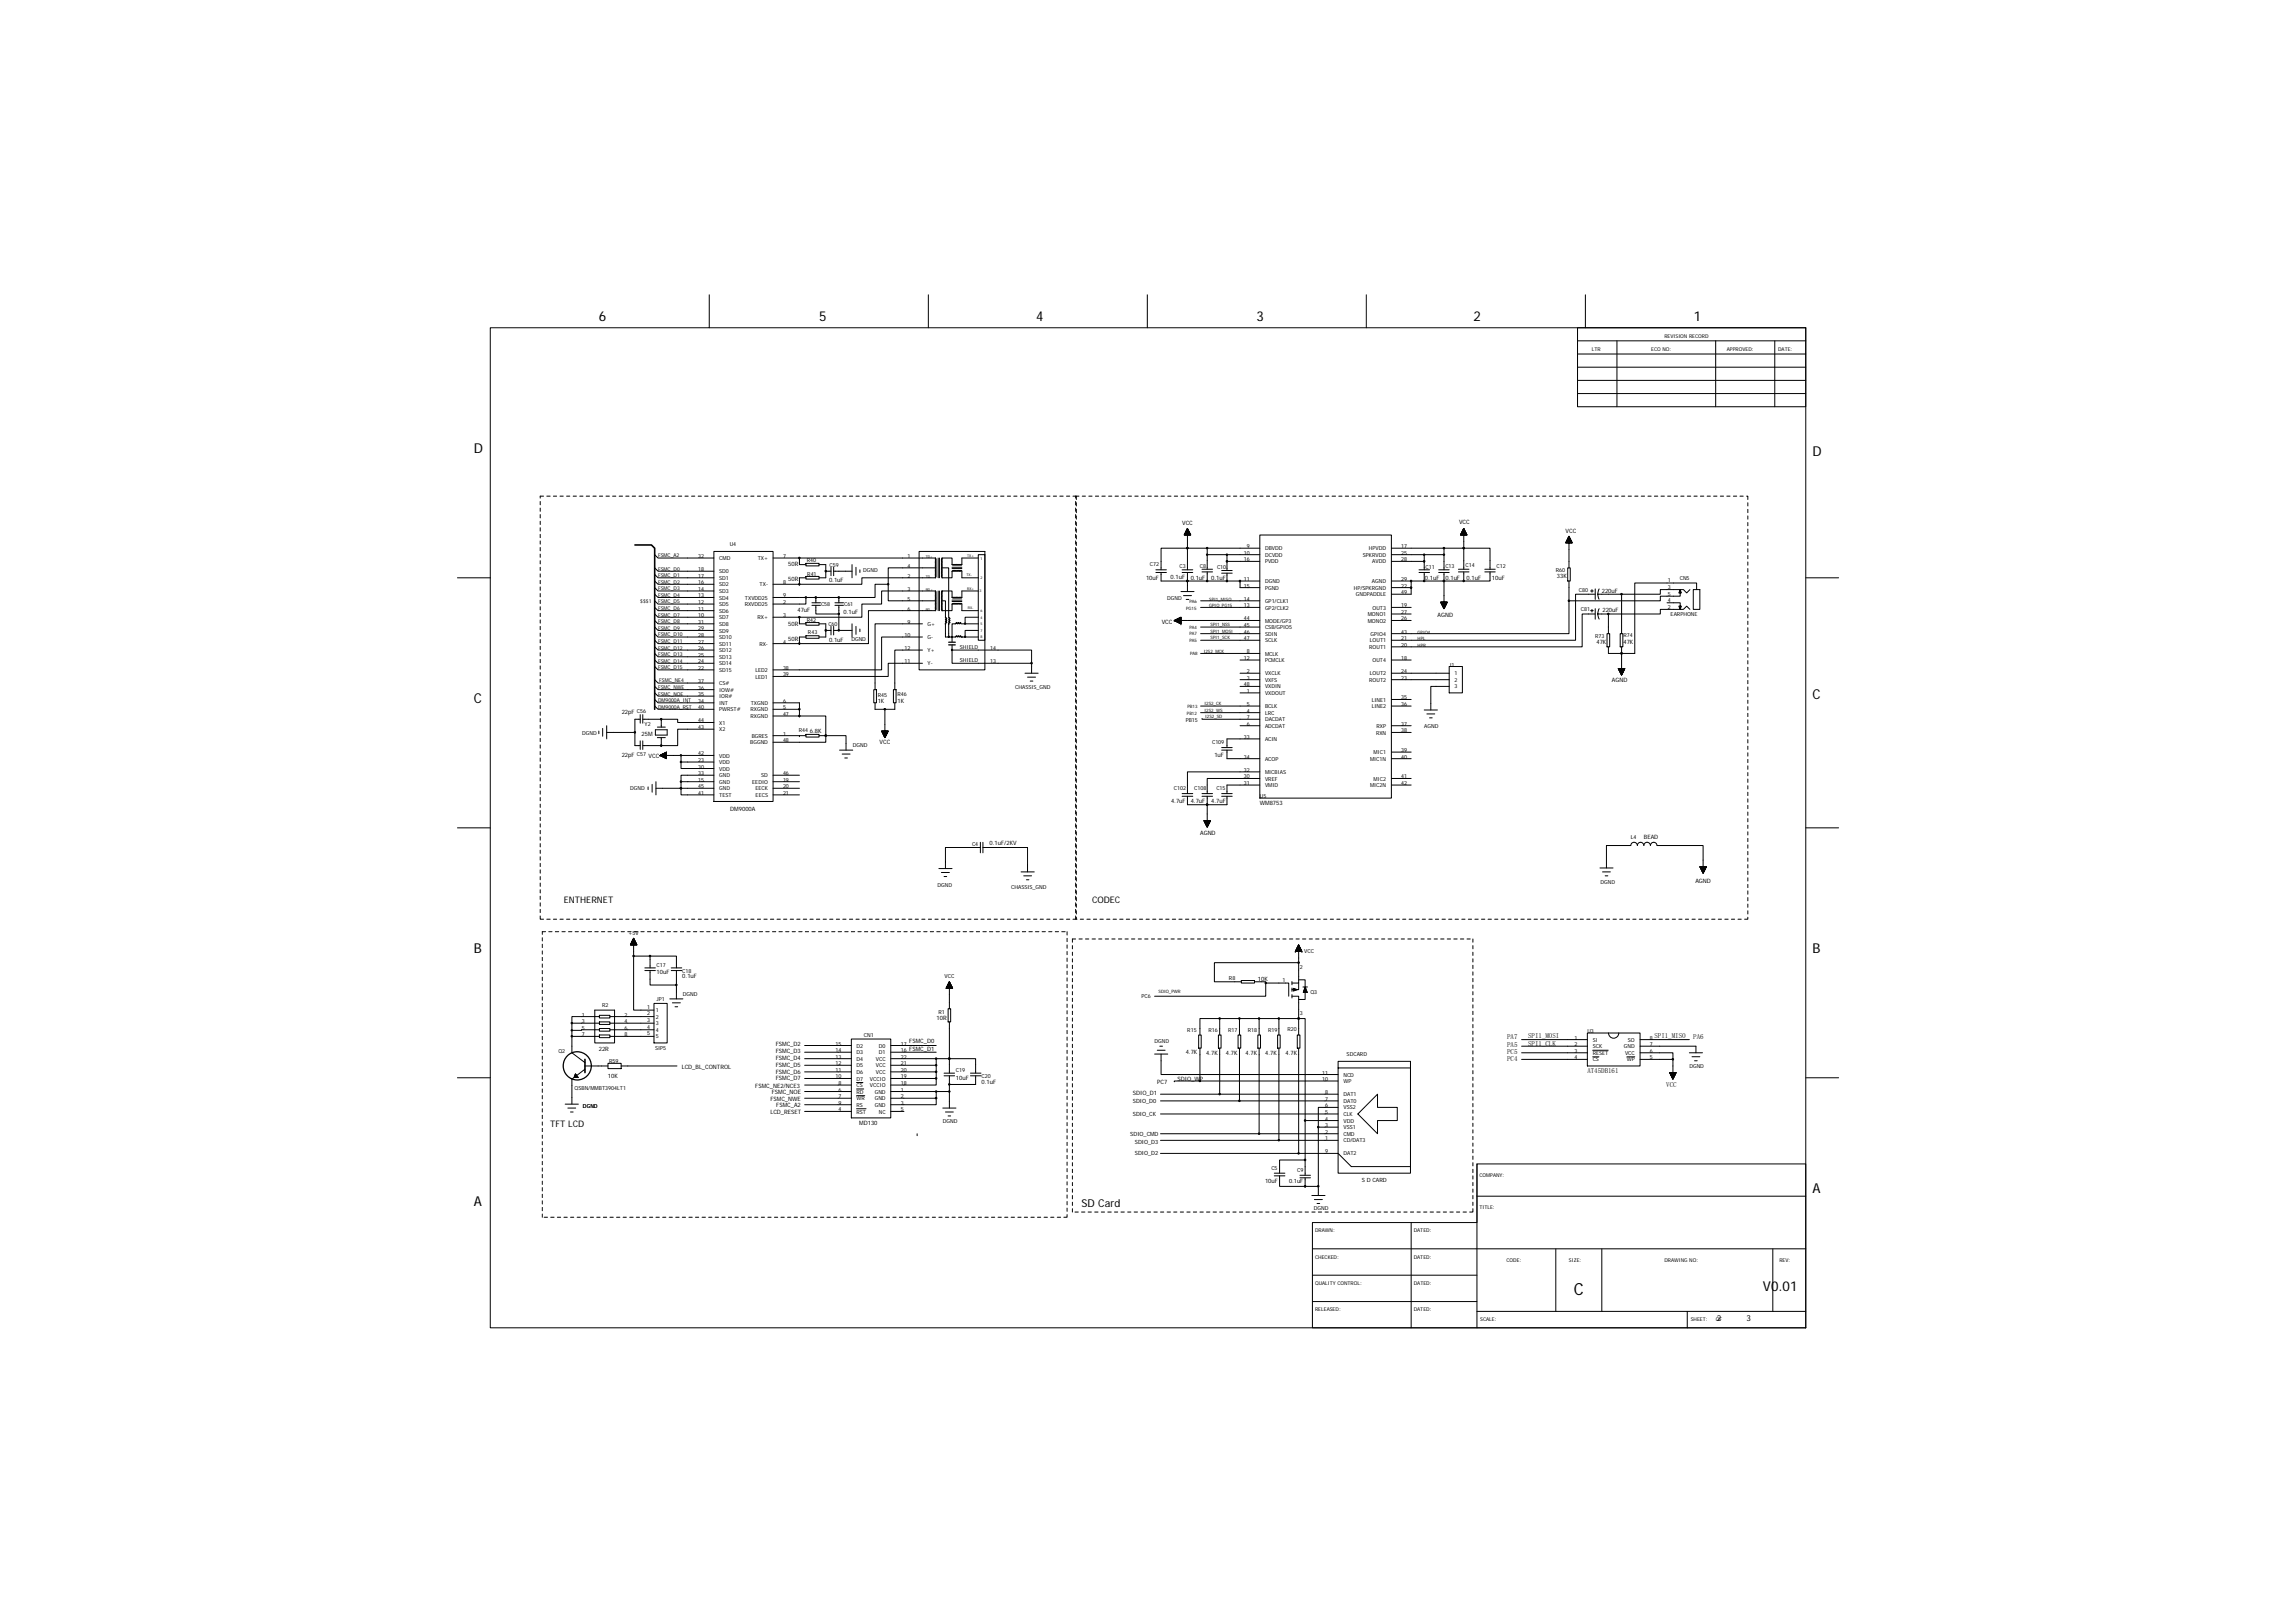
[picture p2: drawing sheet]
<svg xmlns="http://www.w3.org/2000/svg" width="420mm" height="297mm" viewBox="0 0 420 297" stroke-linecap="round" stroke-linejoin="round" font-family="sans-serif">
<defs><g id="words">
<text font-size="3.1" x="288.1" y="237">C</text>
<g font-size="2.5">
<text x="109.6" y="58.8">6</text>
<text x="150" y="58.8">5</text>
<text x="189.7" y="58.8">4</text>
<text x="230" y="58.8">3</text>
<text x="269.8" y="58.8">2</text>
<text x="310.1" y="58.8">1</text>
<text x="86.7" y="82.9">D</text>
<text x="331.8" y="83.5">D</text>
<text x="86.7" y="128.6">C</text>
<text x="331.8" y="128">C</text>
<text x="86.7" y="174.4">B</text>
<text x="331.8" y="174.4">B</text>
<text x="86.7" y="220.7">A</text>
<text x="331.8" y="218.3">A</text>
<text x="322.8" y="236.3">V0.01</text>
</g>
<text font-size="2" x="198" y="221">SD Card</text>
<g font-size="1.6">
<text x="103.2" y="165.4">ENTHERNET</text>
<text x="199.9" y="165.2">CODEC</text>
<text x="100.7" y="206.3">TFT LCD</text>
</g>
<g font-size="1.5">
<text x="314.3" y="241.8">2</text>
<text x="319.8" y="241.8">3</text>
</g>
<g font-size="1.3">
<text x="275.9" y="190.2">PA7</text>
<text x="275.9" y="191.6">PA5</text>
<text x="279.8" y="190">SPI1_MOSI</text>
<text x="279.8" y="191.3">SPI1_CLK</text>
<text x="302.9" y="190">SPI1_MISO</text>
<text x="310" y="190.2">PA6</text>
<text x="275.9" y="192.9">PC5</text>
<text x="275.9" y="194.1">PC4</text>
<text x="290.6" y="196.3">AT45DB161</text>
<text x="305.1" y="198.9">VCC</text>
</g>
<g font-size="1.1">
<text x="267.1" y="96">VCC</text>
<text x="216.4" y="96.1">VCC</text>
<text x="286.6" y="97.5">VCC</text>
<text x="144.3" y="106.3">50R</text>
<text x="144.3" y="103.6">50R</text>
<text x="151.8" y="106.6">0.1uF</text>
<text x="209.8" y="106.1">10uF</text>
<text x="214.3" y="106">0.1uF</text>
<text x="218" y="106.1">0.1uF</text>
<text x="221.7" y="106.1">0.1uF</text>
<text x="260.9" y="106.1">0.1uF</text>
<text x="264.6" y="106.1">0.1uF</text>
<text x="268.5" y="106.1">0.1uF</text>
<text x="273.1" y="106.1">10uF</text>
<text x="285" y="105.9">33K</text>
<text x="146" y="112">47uF</text>
<text x="154.4" y="112.4">0.1uF</text>
<text x="263.2" y="112.8">AGND</text>
<text x="293.3" y="108.5">220uF</text>
<text x="293.4" y="112">220uF</text>
<text x="144.3" y="114.6">50R</text>
<text x="144.3" y="117.3">50R</text>
<text x="151.8" y="117.4">0.1uF</text>
<text x="212.7" y="114.2">VCC</text>
<text x="292.3" y="117.9">47K</text>
<text x="297.2" y="117.9">47K</text>
<text x="295.1" y="124.9">AGND</text>
<text x="113.8" y="130.7">22pF C56</text>
<text x="160.7" y="128.7">1K</text>
<text x="164.3" y="128.7">1K</text>
<text x="117.5" y="134.6">25M</text>
<text x="148.3" y="134.2">6.8K</text>
<text x="161" y="136.2">VCC</text>
<text x="113.8" y="138.5">22pF C57 VCC</text>
<text x="222.3" y="138.5">1uF</text>
<text x="133.7" y="148.4">DM9000A</text>
<text x="214.4" y="147">4.7uF</text>
<text x="218" y="147">4.7uF</text>
<text x="221.7" y="147">4.7uF</text>
<text x="230.6" y="147.3">WM8753</text>
<text x="181.2" y="154.6">0.1uF/2KV</text>
<text x="219.7" y="152.8">AGND</text>
<text x="301" y="153.5">BEAD</text>
<text x="310.4" y="161.6">AGND</text>
<text x="120.2" y="178.4">10uF</text>
<text x="124.9" y="179.1">0.1uF</text>
<text x="230.3" y="179.5">10K</text>
<text x="142" y="191.5">FSMC_D2</text>
<text x="166.5" y="190.9">FSMC_D0</text>
<text x="171.5" y="186.6">10R</text>
<text x="109.6" y="192.3">22R</text>
<text x="111.3" y="197.4">10K</text>
<text x="124.8" y="195.6">LCD_BL_CONTROL</text>
<text x="142" y="197.7">FSMC_D7</text>
<text x="142" y="196.5">FSMC_D6</text>
<text x="142" y="195.3">FSMC_D5</text>
<text x="142" y="194">FSMC_D4</text>
<text x="142" y="192.8">FSMC_D3</text>
<text x="175" y="197.6">10uF</text>
<text x="215.6" y="197.8">SDIO_WP</text>
<text x="217.1" y="192.9">4.7K</text>
<text x="220.8" y="193.1">4.7K</text>
<text x="224.4" y="193.1">4.7K</text>
<text x="228" y="193.1">4.7K</text>
<text x="231.6" y="193.1">4.7K</text>
<text x="235.4" y="193.1">4.7K</text>
<text x="138.3" y="199.1">FSMC_NE2/NCE3</text>
<text x="141" y="203.9">LCD_RESET</text>
<text x="141" y="201.5">FSMC_NWE</text>
<text x="141.3" y="200.3">FSMC_NOE</text>
<text x="142.1" y="202.7">FSMC_A2</text>
<text x="179.7" y="198.3">0.1uF</text>
<text x="207.4" y="200.4">SDIO_D1</text>
<text x="207.4" y="201.8">SDIO_D0</text>
<text x="211.9" y="198.3">PC7</text>
<text x="157.3" y="205.9">MD130</text>
<text x="206.9" y="207.9">SDIO_CMD</text>
<text x="207.4" y="204.2">SDIO_CK</text>
<text x="207.8" y="209.3">SDIO_D3</text>
<text x="207.8" y="211.5">SDIO_D2</text>
<text x="231.6" y="216.5">10uF</text>
<text x="236" y="216.6">0.1uF</text>
<text x="249.3" y="216.3">S D CARD</text>
</g>
<g font-size="1">
<text x="133.6" y="99.8">U4</text>
<text x="227.7" y="101.5">10</text>
<text x="228.3" y="100.3">9</text>
<text x="231.6" y="100.7">DBVDD</text>
<text x="231.6" y="101.9">DCVDD</text>
<text x="249.5" y="101.9">SPKRVDD</text>
<text x="250.6" y="100.7">HPVDD</text>
<text x="256.5" y="100.3">17</text>
<text x="256.5" y="101.5">25</text>
<text x="127.8" y="102.1">32</text>
<text x="127.8" y="106.9">16</text>
<text x="127.8" y="105.7">17</text>
<text x="127.8" y="104.5">18</text>
<text x="131.7" y="102.5">CMD</text>
<text x="131.7" y="107.3">SD2</text>
<text x="131.7" y="106.1">SD1</text>
<text x="131.7" y="104.9">SD0</text>
<text x="138.7" y="102.5">TX+</text>
<text x="139.1" y="107.3">TX-</text>
<text x="143.4" y="102.1">7</text>
<text x="143.4" y="106.9">8</text>
<text x="147.7" y="102.8">R40</text>
<text x="147.8" y="105.4">R41</text>
<text x="151.9" y="103.7">C59</text>
<text x="158" y="104.8">DGND</text>
<text x="166.1" y="102.1">1</text>
<text x="166.1" y="103.9">4</text>
<text x="166.1" y="105.7">2</text>
<text x="210.5" y="103.6">C72</text>
<text x="216" y="103.9">C3</text>
<text x="219.7" y="103.9">C8</text>
<text x="222.8" y="104.2">C10</text>
<text x="227.7" y="102.7">16</text>
<text x="227.7" y="106.3">11</text>
<text x="227.7" y="107.5">15</text>
<text x="231.6" y="103.1">PVDD</text>
<text x="231.6" y="106.7">DGND</text>
<text x="231.6" y="107.9">PGND</text>
<text x="247.9" y="107.9">HP/SPKRGND</text>
<text x="251.2" y="106.7">AGND</text>
<text x="251.2" y="103.1">AVDD</text>
<text x="256.5" y="102.7">28</text>
<text x="256.5" y="106.3">29</text>
<text x="256.5" y="107.5">22</text>
<text x="261" y="104.1">C11</text>
<text x="264.6" y="103.9">C13</text>
<text x="268.3" y="103.8">C14</text>
<text x="274" y="104">C12</text>
<text x="284.8" y="104.7">R60</text>
<text x="305.3" y="106.6">1</text>
<text x="305.3" y="107.8">3</text>
<text x="307.5" y="106.2">CN5</text>
<text x="127.8" y="113">10</text>
<text x="127.8" y="111.8">11</text>
<text x="127.8" y="110.6">12</text>
<text x="127.8" y="109.3">13</text>
<text x="127.8" y="108.2">14</text>
<text x="131.7" y="113.3">SD7</text>
<text x="131.7" y="112.1">SD6</text>
<text x="131.7" y="110.9">SD5</text>
<text x="131.7" y="109.7">SD4</text>
<text x="131.7" y="108.5">SD3</text>
<text x="136.3" y="110.9">RXVDD25</text>
<text x="136.4" y="109.7">TXVDD25</text>
<text x="138.7" y="113.3">RX+</text>
<text x="143.4" y="110.6">2</text>
<text x="143.4" y="113">3</text>
<text x="143.4" y="109.3">9</text>
<text x="147.7" y="113.8">R42</text>
<text x="150.3" y="111">C58</text>
<text x="154.5" y="111">C61</text>
<text x="166.1" y="108.2">3</text>
<text x="166.1" y="110">5</text>
<text x="166.1" y="111.8">6</text>
<text x="213.7" y="109.8">DGND</text>
<text x="227.7" y="110">14</text>
<text x="227.7" y="111.2">13</text>
<text x="227.7" y="113.6">44</text>
<text x="231.6" y="110.3">GP1/CLK1</text>
<text x="231.6" y="111.6">GP2/CLK2</text>
<text x="231.6" y="113.9">MODE/GP3</text>
<text x="248.2" y="109.1">GNDPADDLE</text>
<text x="250.4" y="112.8">MONO1</text>
<text x="250.4" y="113.9">MONO2</text>
<text x="251.3" y="111.5">OUT3</text>
<text x="256.5" y="108.8">49</text>
<text x="256.5" y="111.2">19</text>
<text x="256.5" y="112.4">27</text>
<text x="256.5" y="113.6">26</text>
<text x="289" y="108.3">C80</text>
<text x="289.4" y="111.9">C81</text>
<text x="305.3" y="109">5</text>
<text x="305.3" y="110.2">4</text>
<text x="305.3" y="111.4">2</text>
<text x="305.8" y="112.8">EARPHONE</text>
<text x="127.8" y="119">26</text>
<text x="127.8" y="117.8">27</text>
<text x="127.8" y="116.6">28</text>
<text x="127.8" y="115.4">29</text>
<text x="127.8" y="114.2">31</text>
<text x="131.7" y="119.4">SD12</text>
<text x="131.7" y="118.2">SD11</text>
<text x="131.7" y="117">SD10</text>
<text x="131.7" y="115.8">SD9</text>
<text x="131.7" y="114.6">SD8</text>
<text x="139" y="118.2">RX-</text>
<text x="143.4" y="117.8">4</text>
<text x="147.9" y="116">R43</text>
<text x="151.6" y="114.5">C60</text>
<text x="155.9" y="117.3">DGND</text>
<text x="165.6" y="116.6">10</text>
<text x="165.6" y="119">12</text>
<text x="166.1" y="114.2">9</text>
<text x="169.8" y="114.6">G+</text>
<text x="169.8" y="117">G-</text>
<text x="169.8" y="119.4">Y+</text>
<text x="175.7" y="118.7">SHIELD</text>
<text x="181.3" y="119">14</text>
<text x="227.7" y="114.8">45</text>
<text x="227.7" y="116">46</text>
<text x="227.7" y="117.2">47</text>
<text x="228.3" y="119.6">8</text>
<text x="231.6" y="115.1">CSB/GPIO5</text>
<text x="231.6" y="116.4">SDIN</text>
<text x="231.6" y="117.6">SCLK</text>
<text x="231.6" y="120">MCLK</text>
<text x="250.7" y="118.8">ROUT1</text>
<text x="250.8" y="117.6">LOUT1</text>
<text x="250.9" y="116.4">GPIO4</text>
<text x="256.5" y="116">43</text>
<text x="256.5" y="117.2">21</text>
<text x="256.5" y="118.4">20</text>
<text x="292" y="116.7">R73</text>
<text x="297.2" y="116.6">R74</text>
<text x="127.8" y="122.6">22</text>
<text x="127.8" y="121.4">24</text>
<text x="127.8" y="120.2">25</text>
<text x="127.8" y="125">37</text>
<text x="131.7" y="123">SD15</text>
<text x="131.7" y="121.8">SD14</text>
<text x="131.7" y="120.6">SD13</text>
<text x="131.7" y="125.4">CS#</text>
<text x="138.3" y="123">LED2</text>
<text x="138.3" y="124.2">LED1</text>
<text x="143.4" y="122.6">38</text>
<text x="143.4" y="123.8">39</text>
<text x="165.6" y="121.4">11</text>
<text x="169.8" y="121.8">Y-</text>
<text x="175.7" y="121.2">SHIELD</text>
<text x="181.3" y="121.4">13</text>
<text x="227.7" y="120.8">12</text>
<text x="227.7" y="125.6">48</text>
<text x="228.3" y="123.2">2</text>
<text x="228.3" y="124.4">3</text>
<text x="231.6" y="121.2">PCMCLK</text>
<text x="231.6" y="123.6">VXCLK</text>
<text x="231.6" y="124.8">VXFS</text>
<text x="250.7" y="124.8">ROUT2</text>
<text x="250.8" y="123.6">LOUT2</text>
<text x="251.3" y="121.2">OUT4</text>
<text x="256.5" y="120.8">18</text>
<text x="256.5" y="123.2">24</text>
<text x="256.5" y="124.4">23</text>
<text x="265.3" y="122">J1</text>
<text x="266.3" y="123.6">1</text>
<text x="266.3" y="124.8">2</text>
<text x="127.8" y="128.6">34</text>
<text x="127.8" y="127.4">35</text>
<text x="127.8" y="126.2">36</text>
<text x="127.8" y="129.8">40</text>
<text x="131.7" y="129">INT</text>
<text x="131.7" y="127.8">IOR#</text>
<text x="131.7" y="126.6">IOW#</text>
<text x="131.7" y="130.2">PWRST#</text>
<text x="137.4" y="131.4">RXGND</text>
<text x="137.4" y="130.2">RXGND</text>
<text x="137.4" y="129">TXGND</text>
<text x="143.4" y="131">47</text>
<text x="143.4" y="129.8">5</text>
<text x="143.4" y="128.6">6</text>
<text x="160.7" y="127.6">R45</text>
<text x="164.3" y="127.4">R46</text>
<text x="185.9" y="126.1">CHASSIS_GND</text>
<text x="228.3" y="126.8">1</text>
<text x="228.3" y="129.2">5</text>
<text x="228.3" y="130.4">4</text>
<text x="228.3" y="131.6">7</text>
<text x="231.6" y="126">VXDIN</text>
<text x="231.6" y="127.2">VXDOUT</text>
<text x="231.6" y="129.6">BCLK</text>
<text x="231.6" y="130.8">LRC</text>
<text x="251.1" y="128.4">LINE1</text>
<text x="251.1" y="129.6">LINE2</text>
<text x="256.5" y="128">35</text>
<text x="256.5" y="129.2">36</text>
<text x="266.3" y="126">3</text>
<text x="106.6" y="134.5">DGND</text>
<text x="118" y="132.9">Y2</text>
<text x="127.8" y="133.5">43</text>
<text x="127.8" y="132.2">44</text>
<text x="131.7" y="133.8">X2</text>
<text x="131.7" y="132.6">X1</text>
<text x="137.3" y="136.2">BGGND</text>
<text x="137.6" y="135">BGRES</text>
<text x="143.4" y="135.8">48</text>
<text x="143.4" y="134.6">1</text>
<text x="146.2" y="134">R44</text>
<text x="156.1" y="136.7">DGND</text>
<text x="217.1" y="132.1">PB15</text>
<text x="221.9" y="136.2">C109</text>
<text x="227.7" y="135.2">33</text>
<text x="228.3" y="132.8">6</text>
<text x="231.6" y="132">DACDAT</text>
<text x="231.6" y="133.2">ADCDAT</text>
<text x="231.6" y="135.6">ACIN</text>
<text x="251.9" y="134.4">RXN</text>
<text x="252" y="133.2">RXP</text>
<text x="256.5" y="132.8">37</text>
<text x="256.5" y="134">38</text>
<text x="256.5" y="137.6">39</text>
<text x="260.7" y="133.2">AGND</text>
<text x="127.8" y="139.5">23</text>
<text x="127.8" y="140.7">30</text>
<text x="127.8" y="141.9">33</text>
<text x="127.8" y="138.3">42</text>
<text x="127.8" y="143.1">15</text>
<text x="131.7" y="139.8">VDD</text>
<text x="131.7" y="141">VDD</text>
<text x="131.7" y="142.3">GND</text>
<text x="131.7" y="138.6">VDD</text>
<text x="131.7" y="143.4">GND</text>
<text x="137.7" y="143.4">EEDIO</text>
<text x="139.3" y="142.3">SD</text>
<text x="143.4" y="141.9">46</text>
<text x="143.4" y="143.1">19</text>
<text x="227.7" y="141.3">32</text>
<text x="227.7" y="142.5">30</text>
<text x="227.7" y="143.7">31</text>
<text x="227.7" y="138.9">34</text>
<text x="231.6" y="141.6">MICBIAS</text>
<text x="231.6" y="142.9">VREF</text>
<text x="231.6" y="139.2">ACOP</text>
<text x="250.8" y="139.2">MIC1N</text>
<text x="251.5" y="138">MIC1</text>
<text x="251.5" y="142.9">MIC2</text>
<text x="256.5" y="138.9">40</text>
<text x="256.5" y="142.5">41</text>
<text x="256.5" y="143.7">42</text>
<text x="115.4" y="144.6">DGND</text>
<text x="127.8" y="145.5">41</text>
<text x="127.8" y="144.3">45</text>
<text x="131.7" y="145.9">TEST</text>
<text x="131.7" y="144.7">GND</text>
<text x="138.3" y="144.7">EECK</text>
<text x="138.3" y="145.9">EECS</text>
<text x="143.4" y="144.3">20</text>
<text x="143.4" y="145.5">21</text>
<text x="214.9" y="144.7">C102</text>
<text x="218.6" y="144.6">C108</text>
<text x="222.7" y="144.7">C15</text>
<text x="230.6" y="146.1">U5</text>
<text x="231.6" y="144.1">VMID</text>
<text x="250.8" y="144.1">MIC2N</text>
<text x="178" y="154.8">C4</text>
<text x="298.5" y="153.5">L4</text>
<text x="293" y="161.9">DGND</text>
<text x="171.7" y="162.3">DGND</text>
<text x="185.1" y="162.7">CHASSIS_GND</text>
<text x="115.1" y="171.1">+5V</text>
<text x="120.2" y="177">C17</text>
<text x="124.9" y="178">C18</text>
<text x="172.9" y="179.1">VCC</text>
<text x="225" y="179.3">R8</text>
<text x="234.8" y="179.7">1</text>
<text x="238" y="177.3">2</text>
<text x="238.8" y="174.4">VCC</text>
<text x="110.2" y="184.4">R2</text>
<text x="118.5" y="184.6">1</text>
<text x="118.5" y="185.8">2</text>
<text x="120.1" y="185.3">1</text>
<text x="120.2" y="183.2">JP1</text>
<text x="125" y="182.2">DGND</text>
<text x="171.8" y="185.5">R1</text>
<text x="209" y="182.7">PC6</text>
<text x="238" y="185.7">3</text>
<text x="239.9" y="182">Q3</text>
<text x="106.5" y="186.1">1</text>
<text x="106.5" y="187.3">3</text>
<text x="106.5" y="188.5">5</text>
<text x="106.5" y="189.7">7</text>
<text x="114.3" y="188.5">6</text>
<text x="114.3" y="187.3">4</text>
<text x="114.3" y="186.1">2</text>
<text x="114.3" y="189.7">8</text>
<text x="118.5" y="187">3</text>
<text x="118.5" y="188.2">4</text>
<text x="118.5" y="189.4">5</text>
<text x="120.1" y="186.4">2</text>
<text x="120.1" y="187.6">3</text>
<text x="120.1" y="188.8">4</text>
<text x="120.1" y="190.1">5</text>
<text x="153" y="191.3">15</text>
<text x="156.8" y="191.7">D2</text>
<text x="158.1" y="189.8">CN1</text>
<text x="160.9" y="191.7">D0</text>
<text x="164.9" y="191.3">17</text>
<text x="211.4" y="190.9">DGND</text>
<text x="217.4" y="188.9">R15</text>
<text x="221.2" y="188.9">R16</text>
<text x="224.8" y="188.9">R17</text>
<text x="228.4" y="188.9">R18</text>
<text x="232.2" y="188.9">R19</text>
<text x="235.7" y="188.6">R20</text>
<text x="288.3" y="190.3">1</text>
<text x="288.3" y="191.5">2</text>
<text x="290.6" y="189.1">U3</text>
<text x="291.6" y="190.6">SI</text>
<text x="291.6" y="191.9">SCK</text>
<text x="297.3" y="191.9">GND</text>
<text x="298" y="190.6">SO</text>
<text x="302" y="191.5">7</text>
<text x="302" y="190.3">8</text>
<text x="102.2" y="192.7">Q2</text>
<text x="111.5" y="194.5">R59</text>
<text x="119.9" y="192.1">SIP5</text>
<text x="153" y="197.4">10</text>
<text x="153" y="196.2">11</text>
<text x="153" y="195">12</text>
<text x="153" y="193.8">13</text>
<text x="153" y="192.6">14</text>
<text x="156.8" y="197.8">D7</text>
<text x="156.8" y="196.6">D6</text>
<text x="156.8" y="195.3">D5</text>
<text x="156.8" y="194.1">D4</text>
<text x="156.8" y="193">D3</text>
<text x="159.3" y="197.8">VCCIO</text>
<text x="160.3" y="196.6">VCC</text>
<text x="160.3" y="195.3">VCC</text>
<text x="160.3" y="194.1">VCC</text>
<text x="160.9" y="193">D1</text>
<text x="164.9" y="192.6">16 FSMC_D1</text>
<text x="164.9" y="197.4">19</text>
<text x="164.9" y="196.2">20</text>
<text x="164.9" y="195">21</text>
<text x="164.9" y="193.8">22</text>
<text x="175" y="196.2">C19</text>
<text x="179.7" y="197.3">C20</text>
<text x="242.1" y="196.7">11</text>
<text x="242.1" y="197.8">10</text>
<text x="245.9" y="197">NCD</text>
<text x="246.5" y="193.3">SDCARD</text>
<text x="288.3" y="192.7">3</text>
<text x="288.3" y="193.9">4</text>
<text x="291.6" y="193.1">RESET</text>
<text x="291.6" y="194.3">CS</text>
<text x="297.5" y="193.1">VCC</text>
<text x="297.8" y="194.3">WP</text>
<text x="302" y="193.9">5</text>
<text x="302" y="192.7">6</text>
<text x="309.3" y="195.5">DGND</text>
<text x="105.2" y="199.4">QSBN/MMBT3904LT1</text>
<text x="106.7" y="202.8">DGND</text>
<text x="153.5" y="199.8">6</text>
<text x="153.5" y="203.4">4</text>
<text x="153.5" y="201">7</text>
<text x="153.5" y="198.6">8</text>
<text x="153.5" y="202.2">9</text>
<text x="156.8" y="200.2">RD</text>
<text x="156.8" y="203.8">RST</text>
<text x="156.8" y="201.4">WR</text>
<text x="156.8" y="199">CS</text>
<text x="156.8" y="202.6">RS</text>
<text x="159.3" y="199">VCCIO</text>
<text x="160.1" y="200.2">GND</text>
<text x="160.1" y="201.4">GND</text>
<text x="160.1" y="202.6">GND</text>
<text x="160.9" y="203.8">NC</text>
<text x="164.9" y="199.8">1</text>
<text x="164.9" y="201">2</text>
<text x="164.9" y="202.2">3</text>
<text x="164.9" y="203.4">5</text>
<text x="164.9" y="198.6">18</text>
<text x="242.6" y="201.5">7</text>
<text x="242.6" y="200.3">8</text>
<text x="242.6" y="202.7">6</text>
<text x="242.6" y="203.9">5</text>
<text x="245.9" y="198.2">WP</text>
<text x="245.9" y="201.9">DAT0</text>
<text x="245.9" y="200.6">DAT1</text>
<text x="245.9" y="203.1">VSS2</text>
<text x="172.6" y="205.5">DGND</text>
<text x="242.6" y="205.1">4</text>
<text x="242.6" y="206.3">3</text>
<text x="242.6" y="207.5">2</text>
<text x="242.6" y="208.7">1</text>
<text x="245.9" y="204.3">CLK</text>
<text x="245.9" y="205.5">VDD</text>
<text x="245.9" y="206.7">VSS1</text>
<text x="245.9" y="207.9">CMD</text>
<text x="245.9" y="209.1">CD/DAT3</text>
<text x="232.8" y="214.1">C5</text>
<text x="237.5" y="214.5">C9</text>
<text x="242.6" y="211.1">9</text>
<text x="245.9" y="211.5">DAT2</text>
<text x="240.5" y="221.5">DGND</text>
</g>
<g font-size=".9">
<text x="291.5" y="64.2">LTR</text>
<text x="302.3" y="64.2">ECO NO:</text>
<text x="304.7" y="61.8">REVISION RECORD</text>
<text x="316.1" y="64.2">APPROVED:</text>
<text x="325.5" y="64.2">DATE:</text>
<text x="120.5" y="102">FSMC_A2</text>
<text x="120.5" y="104.4">FSMC_D0</text>
<text x="120.5" y="105.6">FSMC_D1</text>
<text x="120.5" y="106.8">FSMC_D2</text>
<text x="117.2" y="110.4">$$$1</text>
<text x="120.5" y="108">FSMC_D3</text>
<text x="120.5" y="109.2">FSMC_D4</text>
<text x="120.5" y="110.4">FSMC_D5</text>
<text x="120.5" y="111.6">FSMC_D6</text>
<text x="120.5" y="112.8">FSMC_D7</text>
<text x="120.5" y="114">FSMC_D8</text>
<text x="120.5" y="115.3">FSMC_D9</text>
<text x="120.5" y="116.5">FSMC_D10</text>
<text x="120.5" y="117.7">FSMC_D11</text>
<text x="120.5" y="118.9">FSMC_D12</text>
<text x="120.5" y="120.1">FSMC_D13</text>
<text x="120.5" y="121.3">FSMC_D14</text>
<text x="120.5" y="122.5">FSMC_D15</text>
<text x="120.7" y="124.8">FSMC_NE4</text>
<text x="120.5" y="126.1">FSMC_NWE</text>
<text x="120.5" y="127.3">FSMC_NOE</text>
<text x="120.5" y="128.5">DM9000A_INT</text>
<text x="120.5" y="129.7">DM9000A_RST</text>
<text x="270.9" y="215.3">COMPANY:</text>
<text x="270.9" y="221.3">TITLE:</text>
<text x="240.8" y="225.6">DRAWN:</text>
<text x="258.8" y="225.6">DATED:</text>
<text x="240.8" y="230.4">CHECKED:</text>
<text x="258.8" y="230.4">DATED:</text>
<text x="275.8" y="231">CODE:</text>
<text x="287.2" y="231">SIZE:</text>
<text x="304.7" y="231">DRAWING NO:</text>
<text x="325.8" y="231">REV:</text>
<text x="240.8" y="235.2">QUALITY CONTROL:</text>
<text x="258.8" y="235.2">DATED:</text>
<text x="240.8" y="240">RELEASED:</text>
<text x="258.8" y="240">DATED:</text>
<text x="271" y="241.8">SCALE:</text>
<text x="309.5" y="241.8">SHEET:</text>
<text x="314.1" y="241.8">OF</text>
</g>
<g font-size=".8">
<text x="217.2" y="111.6">PG15</text>
<text x="217.8" y="110.4">PA6</text>
<text x="221.4" y="110">SPI1_MISO</text>
<text x="221.4" y="111">GPIO_PG15</text>
<text x="217.8" y="115.1">PA4</text>
<text x="217.8" y="116.2">PA7</text>
<text x="217.8" y="117.5">PA5</text>
<text x="217.9" y="119.8">PA8</text>
<text x="220.4" y="119.5">I2S2_MCK</text>
<text x="221.6" y="115.9">SPI1_MOSI</text>
<text x="221.6" y="116.9">SPI1_SCK</text>
<text x="221.6" y="114.6">SPI1_NSS</text>
<text x="259.5" y="118.4">HPR</text>
<text x="259.5" y="117.2">HPL</text>
<text x="259.5" y="116">GPIO4</text>
<text x="217.3" y="130.8">PB12</text>
<text x="217.4" y="129.6">PB13</text>
<text x="220.5" y="129">I2S2_CK</text>
<text x="220.5" y="130.3">I2S2_WS</text>
<text x="220.7" y="131.4">I2S2_SD</text>
<text x="212.1" y="181.7">SDIO_PWR</text>
</g>
<g font-size=".7">
<text x="169.5" y="105.7">TD-</text>
<text x="169.5" y="102.1">TD+</text>
<text x="176.9" y="105.5">TX-</text>
<text x="177.1" y="107.9">RX+</text>
<text x="177.1" y="102">TX+</text>
<text x="179.5" y="102.5">1</text>
<text x="179.5" y="106">2</text>
<text x="169.5" y="108.2">RD+</text>
<text x="169.5" y="111.8">RD-</text>
<text x="177.2" y="111.5">RX-</text>
<text x="179.3" y="108.4">3</text>
<text x="179.5" y="113.2">4</text>
<text x="179.5" y="112">6</text>
<text x="179.5" y="116.8">8</text>
<text x="179.5" y="115.6">7</text>
<text x="179.5" y="114.4">5</text>
</g>
</g></defs>
<g fill="none" stroke="#000" stroke-width=".18">
<path d="M89.8 60h240.8v183h-240.8zM129.8 54v6M170 54v6M210 54v6M250.1 54v6M288.8 60h41.8v14.4h-41.8zM290.2 54v6M288.8 67.2h41.8M288.8 62.4h41.8M288.8 64.8h41.8M288.8 69.6h41.8M288.8 72h41.8"/>
<path d="M296 62.4v12M314.1 62.4v12M324.9 62.4v12M98.9 91.8v.6M98.9 93v.6M98.9 94.2v.6M98.9 95.4v.6M98.9 96.6v.6M98.9 97.8v.6M98.9 99v.6M99.5 90.8h-.6v.4M100.1 90.8h.6"/>
<path d="M101.3 90.8h.6M102.5 90.8h.6M103.7 90.8h.6M104.9 90.8h.6M106.1 90.8h.6M107.3 90.8h.6M108.6 90.8h.5M109.7 90.8h.6M110.9 90.8h.7M112.2 90.8h.5M113.4 90.8h.6M114.6 90.8h.6"/>
<path d="M115.7 90.8h.7M117 90.8h.6M118.2 90.8h.6M119.4 90.8h.6M120.6 90.8h.6M121.8 90.8h.6M123 90.8h.6M124.2 90.8h.6M125.4 90.8h.6M126.6 90.8h.6M127.8 90.8h.6M129 90.8h.6"/>
<path d="M130.2 90.8h.6M131.4 90.8h.6M132.6 90.8h.6M133.8 90.8h.6M135 90.8h.6M136.2 90.8h.6M137.4 90.8h.6M138.7 90.8h.5M139.9 90.8h.6M141 90.8h.7M142.2 90.8h.7M143.5 90.8h.5"/>
<path d="M144.7 90.8h.6M145.9 90.8h.6M147.1 90.8h.6M148.3 90.8h.6M149.5 90.8h.6M150.7 90.8h.6M151.9 90.8h.6M153.1 90.8h.6M154.3 90.8h.6M155.5 90.8h.6M156.7 90.8h.6M157.9 90.8h.6"/>
<path d="M159.1 90.8h.6M160.3 90.8h.6M161.5 90.8h.6M162.7 90.8h.6M163.9 90.8h.6M165.1 90.8h.6M166.3 90.8h.7M167.5 90.8h.6M168.8 90.8h.5M170 90.8h.5M171.2 90.8h.6M172.3 90.8h.7"/>
<path d="M173.6 90.8h.6M174.8 90.8h.6M176 90.8h.6M177.2 90.8h.6M178.4 90.8h.6M179.6 90.8h.6M180.8 90.8h.6M182 90.8h.6M183.2 90.8h.6M184.4 90.8h.6M185.6 90.8h.6M186.8 90.8h.6"/>
<path d="M188 90.8h.6M189.2 90.8h.6M190.4 90.8h.6M191.6 90.8h.6M192.8 90.8h.6M194 90.8h.6M195.3 90.8h.5M196.4 90.8h.7v.6M196.9 91.8v.6M196.9 93v.6M196.9 94.2v.6M196.9 95.4v.6"/>
<path d="M196.9 96.6v.6M196.9 97.8v.6M196.9 99v.6M197.1 92v.6M197.1 93.2v.6M197.1 94.4v.6M197.1 95.6v.6M197.1 96.8v.6M197.1 98v.6M197.1 99.3v.5M197.5 90.8h-.6v.4M198.1 90.8h.6"/>
<path d="M199.3 90.8h.6M200.5 90.8h.6M201.7 90.8h.6M203 90.8h.5M204.1 90.8h.7M205.4 90.8h.6M206.6 90.8h.5M207.8 90.8h.6M209 90.8h.6M210.2 90.8h.6M211.4 90.8h.6M212.6 90.8h.6"/>
<path d="M213.8 90.8h.6M215 90.8h.6M216.2 90.8h.6M216.8 97.9h1.2M216.9 97.7v.2M216.9 97.8h1M216.9 97.7h1v.2M216.9 97.7h1M217 97.6h.8M217 97.5v.4M217 97.5h.8M217.1 97.4v.5"/>
<path d="M217.1 97.4h.6v.5M217.1 97.2v.7M217.1 97.4h.6M217.1 97.3h.6v.6M217.1 97.3h.5M217.2 97.1v.8M217.2 97.2h.4v.7M217.2 97.2h.4M217.2 97v.9M217.2 97.1h.4M217.2 96.9v1M217.2 97h.3"/>
<path d="M217.3 97h.2v.9M217.3 96.9v1M217.3 96.9h.2M217.3 96.8h.1M217.4 96.7v1.2M217.4 96.7h.1M217.4 96.7l.6 1.2h-1.2l.6-1.2v3.6M217.4 90.8h.6M217.4 96.8v1.1M217.4 96.8l-.1 1.1M217.5 96.9v1M217.6 97.1v.8"/>
<path d="M217.8 97.5v.4M218.6 90.8h.6M219.8 90.8h.6M221 90.8h.6M222.2 90.8h.6M223.4 90.8h.6M224.6 90.8h.6M225.8 90.8h.6M227 90.8h.6M228.2 90.8h.6M229.4 90.8h.6M230.6 90.8h.6"/>
<path d="M230.6 97.9h24.1v48.2h-24.1zM231.8 90.8h.6M233.1 90.8h.5M234.3 90.8h.6M235.4 90.8h.7M236.7 90.8h.6M237.9 90.8h.6M239.1 90.8h.6M240.3 90.8h.6M241.5 90.8h.6M242.7 90.8h.6M243.9 90.8h.6"/>
<path d="M245.1 90.8h.6M246.3 90.8h.6M247.5 90.8h.6M248.7 90.8h.6M249.9 90.8h.6M251.1 90.8h.6M252.3 90.8h.6M253.5 90.8h.6M254.7 90.8h.6M255.9 90.8h.6M257.1 90.8h.6M258.3 90.8h.6"/>
<path d="M259.5 90.8h.6M260.7 90.8h.7M261.9 90.8h.7M263.2 90.8h.5M264.4 90.8h.6M265.6 90.8h.6M266.8 90.8h.6M267.4 97.9h1.2M267.4 97.7v.2M267.4 97.8h1.1M267.5 97.7h1M267.5 97.7v.2"/>
<path d="M267.5 97.7h.9M267.5 97.9v-.3h.9v.3M267.6 97.5v.4M267.6 97.5h.8M267.6 97.5h.7M267.6 97.4h.7v.5M267.7 97.3h.6v.6M267.7 97.2h.5v.7M267.8 97v.9M267.8 97.2h.4M267.8 97.1h.4M267.8 97.1h.3"/>
<path d="M267.8 96.9v1M267.8 97h.3M267.9 97h.2M267.9 96.9v1M267.9 96.9h.2M267.9 96.9h.1M267.9 96.8h.1M268 90.8h.6M268 96.7v1.2M268 96.7h.1M268 96.8l-.1 1.1M268 96.7l.6 1.2h-1.2l.6-1.2v3.6"/>
<path d="M268 96.8v1.1M268.1 96.9v1M268.1 97v.9M268.2 97.1v.8M268.2 97.3h-.5v.6M268.3 97.4h-.6l-.1 .5M268.4 97.5v.4M268.5 97.7v.2M268.5 97.8v.1M269.2 90.8h.6M270.4 90.8h.6M271.6 90.8h.6"/>
<path d="M272.8 90.8h.6M274 90.8h.6M275.2 90.8h.6M276.4 90.8h.6M277.6 90.8h.6M278.8 90.8h.6M280 90.8h.6M281.2 90.8h.6M282.4 90.8h.6M283.6 90.8h.6M284.8 90.8h.6M286 90.8h.6"/>
<path d="M286.6 99.3v.1M286.6 99.3l1.2 .1M286.7 99.3h1.1M286.7 99.2v.2M286.7 99.2h1M286.8 99.1v.3M286.8 99.1h.9v.3M286.8 99v.4M286.8 99.1h.9M286.8 99h.9M286.8 99h.8M286.9 99.4v-.5h.7v.5"/>
<path d="M286.9 99h.7M286.9 98.8h.7M286.9 98.8h.6M286.9 98.7v.7M287 98.7h.5M287 98.6v.8M287 98.6h.5v.8M287.1 98.6h.3M287.1 98.5h.3v.9M287.1 98.4h.2v1M287.2 98.3l.1 1.1M287.2 90.8h.6"/>
<path d="M287.2 99.4v-1.3l.6 1.3h-1.2l.6-1.3v5.8M287.2 98.2h.1M287.3 98.2l-.1 1.2M287.3 98.3h-.1l-.1 1.1M287.3 98.4h-.2v1M287.4 98.5h-.3v.9M287.4 98.6v.8M287.5 98.7v.7M287.6 98.8v.6M287.7 99v.4M288.4 90.8h.6M289.7 90.8h.5"/>
<path d="M290.8 90.8h.7M292 90.8h.7M293.3 90.8h.6M294.5 90.8h.6M295.7 90.8h.6M296.9 90.8h.6M298.1 90.8h.6M299.3 90.8h.6M300.5 90.8h.6M301.7 90.8h.6M302.9 90.8h.6M304.1 90.8h.6"/>
<path d="M305.3 90.8h.6M306.5 90.8h.6M307.7 90.8h.6M308.9 90.8h.6M310.1 90.8h.6M311.3 90.8h.6M312.5 90.8h.6M313.7 90.8h.6M314.9 90.8h.6M316.1 90.8h.6M317.3 90.8h.7M318.5 90.8h.6"/>
<path d="M319.8 90.8h.2v.6M320 92v.6M320 93.2v.6M320 94.4v.6M320 95.6v.6M320 96.8v.6M320 98v.6M320 99.3v.5M83.7 105.7h6.1M98.9 100.2v.6M98.9 101.4v.6M98.9 102.6v.6"/>
<path d="M98.9 103.8v.6M98.9 105v.6M98.9 106.2v.6M98.9 107.4v.6M98.9 108.6v.6M98.9 109.8v.6M98.9 111v.6M98.9 112.2v.6M98.9 113.5v.5M98.9 114.6v.7M98.9 115.9v.6M98.9 117.1v.6"/>
<path d="M98.9 118.3v.6M98.9 119.5v.6M119.9 119.6l.6 .6h10.2M119.9 118.4l.6 .6h10.2M119.9 117.2l.6 .6h10.2M119.9 116l.6 .6h10.2M119.9 114.8l.6 .6h10.2M119.9 113.6l.6 .6h10.2M119.9 112.4l.6 .6h10.2M119.9 111.2l.6 .6h10.2M119.9 110l.6 .6h10.2M119.9 108.8l.6 .5h10.2"/>
<path d="M119.9 107.5l.6 .7h10.2M119.9 106.3l.6 .6h10.2M119.9 105.1l.6 .6h10.2M119.9 103.9l.6 .6h10.2M119.9 101.5l.6 .6h10.2M130.7 100.9h10.8v45.8h-10.8zM141.5 113h4.9M141.5 117.8h4.9M141.5 102.1h29.8M141.5 106.9h4.9M146.4 102.1h.1M146.4 106.9h.1"/>
<path d="M146.4 113h.1M146.4 117.8h.1M146.4 113v1.2h1.1M146.4 102.1v1.2h1.1M147.5 105.5h2.5v.5h-2.5zM147.5 113.9h2.5v.5h-2.5zM147.5 116.4h2.5v.4h-2.5zM147.5 103.1h2.5v.5h-2.5zM147.5 109.3v1.3h-6M147.5 105.7h-1.1v1.2M147.5 116.6h-1.1v1.2M148.6 110.8h1.6"/>
<path d="M148.6 110.3h1.6M149.4 109.3h.1M149.4 110.8v1.6h4.2M149.4 109.3h-7.9M149.4 109.3v1M150 114.2h1.2v2.4h-1.2M150 103.3h1.2v2.4h-1.2M151.2 115.4h.1M151.2 104.5h.1M151.2 104.5h.9M151.2 115.4h.9M152.1 103.8v1.6"/>
<path d="M152.1 114.6v1.6M152.6 104.5h3.4M152.6 115.4h1M152.6 103.8v1.6M152.6 114.6v1.6M152.9 110.8h1.5M152.9 110.3h1.5M153.6 109.3h.1M153.6 115.4h2.4M153.6 109.3v1M153.6 110.8v4.6M156 103.3v2.4"/>
<path d="M156 114.2v2.4M156.7 103.8v1.5M156.7 114.6v1.5M157.4 104.3v.5M157.4 115.1v.5M162.6 106.9h-2.4v2.4h-10.8M162.6 106.9v3.1h8.7M168.3 100.9h12v21.7h-12zM168.9 116.6h-7.5v6h-19.9M168.9 119h-5.1v7.2M168.9 114.2h-8.7v12M171.3 105.7h-13.5v1.2h-11.4"/>
<path d="M171.3 108.2h-9.9v2.4h-3.6v2.4h-11.4M171.3 111.8h-12.3v6h-12.6M171.3 103.9h-8.7v3M171.8 102.1v3.6M171.8 108.2v3.6M172 102.1v3.6M172 108.2v3.6M172.5 102.1h1.8v1.2M172.5 108.2h1.8v1.1M172.5 110h.6v3M172.5 103.9h1.2v9.1M173.1 114.2v2.4h1.2v.8"/>
<path d="M173.7 114.2v2.4M174.3 104.5v1.2h-1.8M174.3 110.6v1.2h-1.8M174.3 118v3.4h14.6v-2.4h-14.6M174.3 103.8h1.8M174.3 104.1h1.8M174.3 109.8h1.8M174.3 110.1h1.8M174.9 114.2h-.6v2.4h.6M176.1 104.5v1.2h3M176.1 110.6v1.2h3M176.1 116.6h3"/>
<path d="M176.1 114.2h3M179.1 113h-2.4v1.2M179.1 115.4h-2.4v1.2M179.1 101.5h1.2v15.7h-1.2zM179.1 102.1h-3v1.2M179.1 108.2h-3v1.1M196.9 100.2v.6M196.9 101.4v.6M196.9 102.6v.6M196.9 103.8v.6M196.9 105v.6M196.9 106.2v.6"/>
<path d="M196.9 107.4v.6M196.9 108.6v.6M196.9 109.8v.6M196.9 111v.6M196.9 112.2v.6M196.9 113.5v.5M196.9 114.6v.7M196.9 115.9v.6M196.9 117.1v.6M196.9 118.3v.6M196.9 119.5v.6M197.1 100.4v.6"/>
<path d="M197.1 101.7v.6M197.1 102.8v.6M197.1 104.1v.6M197.1 105.3v.6M197.1 106.5v.6M197.1 107.7v.6M197.1 108.9v.6M197.1 110.1v.6M197.1 111.3v.6M197.1 112.5v.6M197.1 113.7v.6M197.1 114.9v.6"/>
<path d="M197.1 116.1v.6M197.1 117.3v.6M197.1 118.5v.6M197.1 119.7v.6M211.6 104.3h1.9M211.6 104.8h1.9M212.6 104.8v1.5h18M215 113.6h1.2M215 113.6h.1M215.1 113.6h1.1M215.1 113.5v.1M215.2 113.7h1"/>
<path d="M215.2 113.5v.2M215.4 113.8h.8M215.4 113.4v.3M215.4 113.3v.5M215.5 113.3v.5h.7M215.6 113.3v.6h.6M215.7 113.2v.7h.5M215.8 113.2v.7M215.9 113.1v.9h.3M216 113.1v.9M216.1 113.1v1M216.1 114.1h.1"/>
<path d="M216.2 114.2h.1M216.2 108.3h2.4M216.2 113.5h-1v.2M216.2 113.5h-1.1v.1M216.2 113.5l-1.2 .1M216.2 113v1.2M216.2 113h.1M216.2 113h-.1v1.2M216.2 113.1h-.2v1h.2M216.2 113.1h-.3v.9M216.2 113.2h-.4v.8h.4M216.2 113.2h-.5v.7"/>
<path d="M216.2 113.3h-.6v.6M216.2 113.3h-.7v.5M216.2 113.4h-.9v.3h.9M216.4 104.3h2M216.4 104.8h2M216.7 109h1.4M217.2 109.7h.4M217.4 100.3h-4.8v4M217.4 104.8v3.5M217.4 100.3v4M219.8 111.2h10.8M219.8 119.6h10.8"/>
<path d="M219.8 110h10.8M220.1 104.2h1.9M220.1 104.7h1.9M221 100.3v3.9M221 104.7v1.6M223.7 104.4h1.9M223.7 104.9h1.9M224.6 101.5v1.2h6M224.6 104.9v1.6M224.6 102.7v1.7M227 106.3h.1M227 106.3v1.2h3.6"/>
<path d="M230.6 113.6h-15.6l1.2 .6v-1.2l-1.2 .6M230.6 100.3h-13.2M230.6 101.5h-9.6M230.6 114.8h-10.8M230.6 116h-10.8M230.6 117.2h-10.8M254.7 100.3h13.3M254.7 101.5h9.7M254.7 112.4h3.6M254.7 106.3h6M254.7 107.5h3.6M254.7 113.6h3.6"/>
<path d="M254.7 111.2h3.6M258.3 106.3h.1M258.3 107.5h.1M258.3 106.3v2.5h-3.6M259.8 104.3h1.9M259.8 104.8h1.9M260.7 106.3h3.7M260.7 101.5v1.2h-6M260.7 102.7h.1M260.7 102.7v1.6M260.7 104.8v1.5M263.4 104.3h1.9"/>
<path d="M263.4 104.8h1.9M263.8 110.3h1.1M263.8 110.2h1.2M263.9 110.4h1M263.9 110.5h.9M263.9 110.6h.9M263.9 110.2v.3M264 110.7h.7M264 110.2v.4M264 110.2v.5M264 110.8h.7M264.1 110.8h.6"/>
<path d="M264.1 110.2v.6M264.1 110.9h.5M264.1 111h.5M264.1 110.2v.7h.5v-.7M264.2 111.1h.3M264.2 110.2v.9h.3v-.9M264.2 111.2h.3M264.3 111.3h.1M264.3 110.2v1.1M264.3 111.4h.1M264.4 100.3v4M264.4 104.8v1.5"/>
<path d="M264.4 110.2v1.2M264.4 106.3v5.1l.6-1.2h-1.3l.7 1.2M264.4 110.2l-.1 1.1M264.5 110.2v1h-.2v-1M264.6 110.2v.8h-.4v-.8M264.7 110.2v.5M264.7 110.2v.4M264.8 110.2v.3M264.8 110.2v.2h-.9v-.2M264.9 110.2v.2h-1.1v-.2M267 104.2h1.9M267 104.7h1.9"/>
<path d="M268 104.7v1.6h-3.6M268 100.3h4.8v3.9M268 100.3v3.9M271.8 104.2h1.9M271.8 104.7h1.9M272.8 104.7v1.6h-4.8M287 103.9h.5v2.4h-.5zM287.2 110v6h-32.5M287.2 106.3v3.7M291.2 111.8h.5M291.2 108.2h.5M291.5 107.9v.5"/>
<path d="M291.5 111.5v.5M292 112.4h-2.3v6h-35M292 108.8h-3.6v8.4h-33.7M292 107.8v1.9M292 111.4v1.9M292.5 112.4h2M292.8 107.8l-.3 .9M292.8 111.4l-.3 .9 .3 1M294.2 116h.5v2.4h-.5zM294.5 112.4h.1M294.5 118.4v1.2h2.4M294.5 112.4v3.6"/>
<path d="M296.6 116h.5v2.4h-.5zM296.9 119.6v3.9l.6-1.1h-1.2l.6 1.1M296.9 108.8v7.2M296.9 118.4v1.2M296.9 108.8l-4.4-.1 .2 1M305.2 110.3h2.4v1.2l.2-.6h-.5l.3 .6M307.6 107.9l-.3 .6h.5l-.2-.6v1.2h-3.6v.9h-16.8M309.4 107.9l-.6 .6-.6-.6h-4.2v.9h-7.1M309.4 111.5l-.6-.6-.6 .6h-4.2v.9h-9.5M310 107.9h1.2v3.6h-1.2zM310.6 107.9v-1.2h-11.3v12.9h-2.4M320 100.4v.6"/>
<path d="M320 101.7v.6M320 102.8v.6M320 104.1v.6M320 105.3v.6M320 106.5v.6M320 107.7v.6M320 108.9v.6M320 110.1v.6M320 111.3v.6M320 112.5v.6M320 113.7v.6M320 114.9v.6"/>
<path d="M320 116.1v.6M320 117.3v.6M320 118.5v.6M320 119.7v.6M330.6 105.7h6M98.9 120.7v.6M98.9 121.9v.6M98.9 123.1v.6M98.9 124.3v.6M98.9 125.5v.6M98.9 126.7v.6M98.9 127.9v.6"/>
<path d="M98.9 129.1v.6M98.9 130.3v.6M98.9 131.5v.6M98.9 132.7v.6M98.9 133.9v.6M98.9 135.1v.6M98.9 136.3v.6M98.9 137.5v.6M98.9 138.7v.6M98.9 139.9v.6M109.6 133.8v.5M110.3 133.3v1.4"/>
<path d="M111.1 132.8v2.4M116.2 134h-5.1M117.2 131.6h-1v4.9h1M117.2 130.8v1.6M117.2 135.6v1.6M117.7 136.5h3.4M117.7 131.6h3.4M117.7 130.8v1.6M117.7 135.6v1.6M119.9 122l.6 .6h10.2M119.9 120.8l.6 .6h10.2M119.9 124.4l.6 .6h10.2"/>
<path d="M119.9 125.6l.6 .6h10.2M119.9 126.8l.6 .6h10.2M119.9 128l.6 .6h10.2M119.9 129.2l.6 .6h10.2M120 133.6h2.1v.9h-2.1zM120.3 133.1h1.5M120.3 135h1.5M120.8 138.3l1.2 .6v-1.3l-1.2 .7h3.9v1.2M120.8 138.3h.1M120.8 138.3h1.2M120.9 138.2v.1M120.9 138.2h1.1"/>
<path d="M120.9 138.2v.1h1.1M121 138.2v.1M121 138.2v.1h1M121.1 138.1v.3M121.1 136.5h.1M121.1 131.6h3v.6h6.6M121.1 131.6h.1M121.1 131.6v1.5M121.1 135v1.5M121.2 138.1v.3M121.2 138h.8M121.2 138v.5h.8"/>
<path d="M121.3 138v.5M121.3 138h.7M121.3 138v.5h.7M121.4 137.9v.7M121.5 137.9v.7M121.7 137.8v.9M121.8 137.8v.9M121.9 137.7v1.1M122 137.6v1.3M122 137.7v1.1M122 137.7h-.1v1.1h.1M122 137.8h-.2v.9h.2"/>
<path d="M122 137.8h-.3v.9h.3M122 137.9h-.4v.7h.4M122 137.9h-.5v.7h.5M122 138h-.6v.5h.6M122 138.1h-.9v.3h.9M124.7 138.3h6M130.7 133.5h-6.6v3h-3M130.7 139.5h-6v1.2h6M141.5 134.6h6M141.5 129.8h4.9M141.5 128.6h4.9v2.4M141.5 131h4.9"/>
<path d="M146.4 129.8h.1M146.4 131h4.8v3.6M146.4 131h.1M146.4 134.6h.1M147.5 134.4h2.5v.5h-2.5zM150 134.6h1.2M151.2 134.6h3.7v2.7M151.2 134.6v1.2h-9.7M151.2 134.6h.1M153.7 137.3h2.4M154.2 138h1.4M154.7 138.7h.4"/>
<path d="M160 126.2h.5v2.4h-.5zM160.2 128.6v1.2h3.6v-1.2M161.4 133.8h1.2M161.4 133.9h1.2M161.5 134h1M161.5 133.8v.2h1v-.2M161.5 133.8v.3h1v-.3M161.6 134.1h.9M161.6 133.8v.4h.8v-.4M161.6 134.2h.8M161.6 133.8v.5h.8v-.5M161.6 134.3h.8"/>
<path d="M161.7 133.8v.6h.6M161.8 133.8l-.1 .7h.6l-.1-.7M161.8 133.8v.8h.4M161.9 133.8l-.1 .9h.4M161.9 133.8v1h.2M161.9 134.9h.2M162 135h.1M162 129.8v5.2l.6-1.2h-1.2l.6 1.2v-1.2M162 133.8v1.1M162.1 133.8v1h-.2M162.1 133.8v.9h-.2M162.2 133.8v.8h-.4"/>
<path d="M162.3 133.8v.7h-.6M162.3 133.8v.5h-.6M163.6 126.2h.5v2.4h-.5zM168.9 121.4h-6.3v2.4h-21.1M187.7 123.2h2.4M188.1 123.9h1.5M188.6 124.7h.5M188.9 121.4v1.8M196.9 120.7v.6M196.9 121.9v.6M196.9 123.1v.6M196.9 124.3v.6"/>
<path d="M196.9 125.5v.6M196.9 126.7v.6M196.9 127.9v.6M196.9 129.1v.6M196.9 130.3v.6M196.9 131.5v.6M196.9 132.7v.6M196.9 133.9v.6M196.9 135.1v.6M196.9 136.3v.6M196.9 137.5v.6M196.9 138.7v.6"/>
<path d="M196.9 139.9v.6M197.1 120.9v.6M197.1 122.1v.6M197.1 123.3v.6M197.1 124.5v.6M197.1 125.7v.6M197.1 126.9v.7M197.1 128.1v.6M197.1 129.3v.6M197.1 130.6v.5M197.1 131.7v.7M197.1 133v.6"/>
<path d="M197.1 134.2v.5M197.1 135.4v.6M197.1 136.6v.6M197.1 137.8v.6M197.1 139v.6M219.8 129.2h10.8M219.8 130.4h10.8M220.1 131.5v.1h10.5M223.7 136.8h1.9M223.7 137.3h1.9M224.6 137.3v1.6h6M227 120.8h3.6"/>
<path d="M227 123.2h3.6M227 124.4h3.6M227 125.6h3.6M227 126.8h3.6M227 132.8h3.6M230.6 135.2h-6v1.6M254.7 120.8h3.6M254.7 129.2h3.6M254.7 132.8h3.6M254.7 128h3.6M254.7 134h3.6M254.7 138.9h3.6"/>
<path d="M254.7 137.6h3.6M260.7 129.9h2.5M261.2 130.7h1.5M261.7 131.4h.5M265.3 125.6h-3.4v4.3M265.3 123.2h-10.6M265.3 124.4h-10.6M265.3 122h2.4v4.8h-2.4zM296.3 122.4h1.2M296.3 122.4h.1M296.3 122.5h1.1M296.3 122.4v.1h1.1v-.1"/>
<path d="M296.4 122.6h1M296.4 122.4v.2h1v-.2M296.4 122.7h.9M296.4 122.4v.3h.9v-.3M296.5 122.4v.4h.8v-.4M296.5 122.7h.8M296.5 122.9h.7M296.5 122.4v.5h.7v-.5M296.6 122.9h.6M296.6 122.4v.6h.6M296.6 122.4v.7h.5M296.6 123h.5"/>
<path d="M296.7 122.4v.8h.4M296.7 123.2h.3M296.7 122.4v.9h.3M296.7 123.3h.3M296.8 122.4v1h.2M296.8 123.4h.2M296.9 123.5h.1M296.9 122.4v1.1M296.9 122.4v1.1h-.1v-1.1M297 122.4v1M297 122.4v.9M297.1 122.4v.7h-.4"/>
<path d="M297.2 122.4v.6M297.4 122.4h.1M320 120.9v.6M320 122.1v.6M320 123.3v.6M320 124.5v.6M320 125.7v.6M320 126.9v.7M320 128.1v.6M320 129.3v.6M320 130.6v.5M320 131.7v.7"/>
<path d="M320 133v.6M320 134.2v.5M320 135.4v.6M320 136.6v.6M320 137.8v.6M320 139v.6M83.7 151.5h6.1M98.9 141.1v.7M98.9 142.3v.6M98.9 143.6v.6M98.9 144.8v.6M98.9 146v.6"/>
<path d="M98.9 147.2v.6M98.9 148.4v.6M98.9 149.6v.6M98.9 150.8v.6M98.9 152v.6M98.9 153.2v.6M98.9 154.4v.6M98.9 155.6v.6M98.9 156.8v.6M98.9 158v.6M98.9 159.2v.6M118.6 144v.5"/>
<path d="M119.4 143.6v1.4M120.1 143.1v2.4M130.7 143.1h-6v2.4h6M130.7 141.9h-6v1.2M130.7 144.3h-10.6M141.5 143.1h4.9M141.5 144.3h4.9M141.5 145.5h4.9M141.5 141.9h4.9M171.9 159h2.4M172.3 159.7h1.5M179.5 154.2v1.9"/>
<path d="M179.5 155.1h-6.4v3.9M179.9 154.2v1.9M179.9 155.1h8.2v4.5M186.9 159.6h2.4M196.9 141.1v.7M196.9 142.3v.6M196.9 143.6v.6M196.9 144.8v.6M196.9 146v.6M196.9 147.2v.6M196.9 148.4v.6M196.9 149.6v.6"/>
<path d="M196.9 150.8v.6M196.9 152v.6M196.9 153.2v.6M196.9 154.4v.6M196.9 155.6v.6M196.9 156.8v.6M196.9 158v.6M196.9 159.2v.6M197.1 140.2v.6M197.1 141.4v.6M197.1 142.6v.6M197.1 143.8v.6"/>
<path d="M197.1 145v.6M197.1 146.2v.6M197.1 147.4v.6M197.1 148.6v.6M197.1 149.8v.6M197.1 151v.6M197.1 152.2v.6M197.1 153.4v.6M197.1 154.6v.6M197.1 155.8v.6M197.1 157v.6M197.1 158.2v.7"/>
<path d="M197.1 159.4v.6M216.4 145.2h2M216.4 145.7h2M217.4 145.7v1.6h7.2v-1.6M220.1 145.2h1.9M220.1 145.7h1.9M220.4 150.2h1.2M220.4 150.3h1.2M220.4 150.2h.1M220.5 150.3h1M220.5 150.2v.1h1.1M220.5 150.4h1"/>
<path d="M220.5 150.2v.2h1M220.5 150.5h1M220.6 150.2v.4h.8v-.4M220.6 150.6h.8M220.7 150.7h.7M220.7 150.2v.5h.6v-.5M220.7 150.8h.6M220.7 150.2v.6h.6v-.6M220.7 150.9h.6M220.8 151h.4M220.8 150.2v.8M220.8 151.1h.4"/>
<path d="M220.9 150.2v.9M220.9 151.2h.2M220.9 150.2v1.1h.2v-1.1M220.9 151.3h.2M221 151.4h.1M221 150.2v1.2M221 145.7v5.7l.6-1.2h-1.2l.6 1.2M221.1 150.2v1h-.2M221.2 150.2v.9h-.3M221.2 150.2v.8h-.4M221.2 150.2v.7h-.4v-.7M221.4 150.2v.3h-.8"/>
<path d="M221.5 150.2v.2M221.5 150.2v.1M221.6 150.2h.1M223.7 145.2h1.9M223.7 145.7h1.9M230.6 142.5h-9.6v2.7M230.6 141.3h-13.2v3.9M230.6 143.7h-6v1.5M254.7 142.5h3.6M254.7 143.7h3.6M292.9 158.9h2.4M293.4 159.6h1.4"/>
<path d="M299.8 154.7a.59 .59 0 0 0-.6-.5 .59 .59 0 0 0-.6 .5h-4.5v4.2M300.9 154.7a.58 .58 0 0 0-.5-.5 .58 .58 0 0 0-.6 .5M302.1 154.7a.59 .59 0 0 0-.5-.5 .59 .59 0 0 0-.6 .5M302.2 154.7a.59 .59 0 0 1 .6-.5 .59 .59 0 0 1 .5 .5h8.5v5.1l.6-1.2h-1.2l.6 1.2v-1.2M311.2 158.6h1.2M311.2 158.7h1.2M311.2 158.6h.1M311.2 158.7h1.1M311.3 158.6v.2h1v-.2M311.3 158.6v.3h1v-.3M311.3 158.8h1M311.4 158.9h.9"/>
<path d="M311.4 158.6v.4h.8v-.4M311.4 159h.8M311.4 158.6v.5h.8v-.5M311.4 159.1h.8M311.5 158.6v.6h.6v-.6M311.5 159.2h.6M311.5 158.6v.6M311.6 158.6l-.1 .7h.6l-.1-.7M311.6 158.6v.8h.4M311.6 158.6v.9h.3v-.9M311.6 159.5h.4M311.7 159.6h.2"/>
<path d="M311.7 159.7h.2M311.8 159.8h.1M311.9 158.6v1.1h-.1v-1.1M311.9 158.6v1h-.2M312 158.6v.8h-.4M312.1 158.6v.7h-.6M312.4 158.6h.1M320 140.2v.6M320 141.4v.6M320 142.6v.6M320 143.8v.6M320 145v.6"/>
<path d="M320 146.2v.6M320 147.4v.6M320 148.6v.6M320 149.8v.6M320 151v.6M320 152.2v.6M320 153.4v.6M320 154.6v.6M320 155.8v.6M320 157v.6M320 158.2v.7M320 159.4v.6"/>
<path d="M330.6 151.5h6M98.9 167.6v.6h.6M98.9 160.4v.6M98.9 161.6v.6M98.9 162.8v.6M98.9 164v.6M98.9 165.2v.6M98.9 166.4v.6M99.3 171.6v.6M99.3 172.8v.6M99.3 174v.6M99.3 175.2v.6"/>
<path d="M99.3 176.4v.6M99.3 177.6v.6M99.3 178.8v.7M99.9 170.5h-.6v.5M100.1 168.2h.6M100.5 170.5h.6M101.3 168.2h.6M101.7 170.5h.6M102.5 168.2h.6M102.9 170.5h.6M103.7 168.2h.6M104.1 170.5h.6"/>
<path d="M104.9 168.2h.6M105.3 170.5h.6M106.1 168.2h.6M106.5 170.5h.6M107.3 168.2h.6M107.7 170.5h.6M108.6 168.2h.5M108.9 170.5h.6M109.7 168.2h.6M110.1 170.5h.6M110.9 168.2h.7M111.3 170.5h.6"/>
<path d="M112.2 168.2h.5M112.5 170.5h.6M113.4 168.2h.6M113.7 170.5h.6M114.6 168.2h.6M114.9 170.5h.6M115.4 172.9h1.2zM115.5 172.9v-.1h1v.1M115.5 172.7h1M115.5 172.7h1v.2M115.6 172.9v-.3h.8v.3M115.6 172.6h.8"/>
<path d="M115.6 172.5v.4M115.6 172.5h.8v.4M115.6 172.4h.8M115.7 172.4v.5M115.7 172.4h.6v.5M115.7 172.4h.6M115.7 172.3v.6M115.7 172.3h.6v.6M115.7 172.2v.7M115.7 172.3h.6M115.7 172.2h.5v.7M115.7 168.2h.7"/>
<path d="M115.8 172.2h.4M115.8 172.1v.8M115.8 172.1h.4v.8M115.8 172.1h.4M115.9 172v.9M115.9 172h.3v.9M115.9 171.9v1M115.9 172h.2M115.9 171.9h.2v1M115.9 171.9h.2M116 171.8h.1M116 171.7v1.2"/>
<path d="M116 171.7h.1M116 171.7l.6 1.2h-1.2l.6-1.2v3.3M116 175v9.9h3.7M116 175h3M116 171.8v1.1M116.1 170.5h.6M116.5 172.7h-1v.2M117 168.2h.6M117.3 170.5h.6M118.1 177.6h1.9M118.1 177.1h1.9M118.2 168.2h.6"/>
<path d="M118.5 170.5h.6M119 177.6v2.7h4.8v-2.7M119 175h4.8v2.1M119 175v2.1M119.4 168.2h.6M119.7 170.5h.6M120.6 168.2h.6M120.9 170.5h.6M121.8 168.2h.6M122.1 170.5h.7M122.9 177.6h1.9M122.9 177.1h1.9"/>
<path d="M123 168.2h.6M123.3 170.5h.6M124.2 168.2h.6M124.6 170.5h.6M125.4 168.2h.6M125.8 170.5h.6M126.6 168.2h.6M127 170.5h.6M127.8 168.2h.6M128.2 170.5h.6M129 168.2h.6M129.4 170.5h.6"/>
<path d="M130.2 168.2h.6M130.6 170.5h.6M131.4 168.2h.6M131.8 170.5h.6M132.6 168.2h.6M133 170.5h.6M133.8 168.2h.6M134.2 170.5h.6M135 168.2h.6M135.4 170.5h.6M136.2 168.2h.6M136.6 170.5h.6"/>
<path d="M137.4 168.2h.6M137.8 170.5h.6M138.7 168.2h.5M139 170.5h.6M139.9 168.2h.6M140.2 170.5h.6M141 168.2h.7M141.4 170.5h.6M142.2 168.2h.7M142.6 170.5h.6M143.5 168.2h.5M143.8 170.5h.6"/>
<path d="M144.7 168.2h.6M145 170.5h.6M145.9 168.2h.6M146.2 170.5h.6M147.1 168.2h.6M147.4 170.5h.6M148.3 168.2h.6M148.6 170.5h.6M149.5 168.2h.6M149.8 170.5h.6M150.7 168.2h.6M151.1 170.5h.5"/>
<path d="M151.9 168.2h.6M152.3 170.5h.6M153.1 168.2h.6M153.4 170.5h.7M154.3 168.2h.6M154.7 170.5h.6M155.5 168.2h.6M155.9 170.5h.6M156.7 168.2h.6M157.1 170.5h.6M157.9 168.2h.6M158.3 170.5h.6"/>
<path d="M159.1 168.2h.6M159.5 170.5h.6M160.3 168.2h.6M160.7 170.5h.6M161.5 168.2h.6M161.9 170.5h.6M162.7 168.2h.6M163.1 170.5h.6M163.9 168.2h.6M164.3 170.5h.6M165.1 168.2h.6M165.5 170.5h.6"/>
<path d="M166.3 168.2h.7M166.7 170.5h.6M167.5 168.2h.6M167.9 170.5h.6M168.8 168.2h.5M169.1 170.5h.6M170 168.2h.5M170.3 170.5h.6M171.2 168.2h.6M171.5 170.5h.6M172.3 168.2h.7M172.7 170.5h.6"/>
<path d="M172.8 160.4h.5M173.6 168.2h.6M173.7 179.9v1M173.7 180h.3v.9M173.7 179.9h.2M173.7 179.8v1.1M173.7 179.9h.2v1M173.7 179.8h.2M173.8 179.8h.1M173.8 179.7l.6 1.2h-1.2l.6-1.2v4.9M173.8 179.7v1.2M173.8 179.7h.1"/>
<path d="M173.9 170.5h.6M174.8 168.2h.6M175.1 170.5h.6M176 168.2h.6M176.3 170.5h.6M177.2 168.2h.6M177.5 170.5h.6M178.4 168.2h.6M178.7 170.5h.6M179.6 168.2h.6M179.9 170.5h.7M180.8 168.2h.6"/>
<path d="M181.2 170.5h.5M182 168.2h.6M182.4 170.5h.6M183.2 168.2h.6M183.6 170.5h.6M184.4 168.2h.6M184.8 170.5h.6M185.6 168.2h.6M186 170.5h.6M186.8 168.2h.6M187.2 170.5h.6M187.4 160.3h1.5"/>
<path d="M187.9 161h.5M188 168.2h.6M188.4 170.5h.6M189.2 168.2h.6M189.6 170.5h.6M190.4 168.2h.6M190.8 170.5h.6M191.6 168.2h.6M192 170.5h.6M192.8 168.2h.6M193.2 170.5h.6M194 168.2h.6"/>
<path d="M194.4 170.5h.6M195.3 168.2h.5M195.4 170.5v.6M195.4 171.7v.6M195.4 172.9v.6M195.4 174.1v.6M195.4 175.3v.7M195.4 176.6v.5M195.4 177.7v.7M195.4 179v.6M196.3 173.1v.6M196.3 174.3v.6"/>
<path d="M196.3 175.5v.6M196.3 176.7v.6M196.3 177.9v.6M196.3 179.1v.6M196.9 171.9h-.6v.5M196.9 167.6v.6h.3M196.9 160.4v.6M196.9 161.6v.6M196.9 162.8v.6M196.9 164v.6M196.9 165.2v.6M196.9 166.4v.6"/>
<path d="M197.1 167.9v.3h-.7M197.1 160.7v.5M197.1 161.9v.6M197.1 163v.7M197.1 164.3v.6M197.1 165.5v.6M197.1 166.7v.6M197.5 171.9h.6M197.8 168.2h.6M198.7 171.9h.6M199 168.2h.6M199.9 171.9h.6"/>
<path d="M200.2 168.2h.6M201.1 171.9h.6M201.4 168.2h.6M202.3 171.9h.7M202.6 168.2h.6M203.5 171.9h.6M203.8 168.2h.6M204.8 171.9h.6M205 168.2h.6M206 171.9h.6M206.2 168.2h.6M207.1 171.9h.7"/>
<path d="M207.4 168.2h.6M208.4 171.9h.6M208.6 168.2h.6M209.6 171.9h.6M209.8 168.2h.6M210.8 171.9h.6M211 168.2h.6M212 171.9h.6M212.2 168.2h.6M213.2 171.9h.6M213.4 168.2h.6M214.4 171.9h.6"/>
<path d="M214.6 168.2h.6M215.6 171.9h.6M215.8 168.2h.6M216.8 171.9h.6M217 168.2h.6M218 171.9h.6M218.2 168.2h.6M219.2 171.9h.6M219.4 168.2h.7M220.4 171.9h.6M220.7 168.2h.5M221.6 171.9h.6"/>
<path d="M221.8 168.2h.7M222.8 171.9h.6M223.1 168.2h.6M224 171.9h.6M224.2 168.2h.7M225.2 171.9h.6M225.5 168.2h.6M226.4 171.9h.6M226.7 168.2h.6M227.3 179.5h2.4v.4h-2.4zM227.6 171.9h.6M227.9 168.2h.6"/>
<path d="M228.8 171.9h.6M229.1 168.2h.6M229.7 179.7h2v.2M230 171.9h.6M230.3 168.2h.6M231.2 171.9h.6M231.5 168.2h.6M232.4 171.9h.7M232.7 168.2h.6M233.6 171.9h.7M233.9 168.2h.6M234.9 171.9h.5"/>
<path d="M235.1 168.2h.6M236.1 171.9h.6M236.3 168.2h.6M236.5 179.6v.6M237.1 174.1h.1M237.1 174.1h1.2M237.2 174.1h1.1M237.2 174.1v-.1h1.1v.1M237.2 174h1.1M237.3 171.9h.6M237.3 173.9h.9M237.3 174.1v-.3h.9v.3"/>
<path d="M237.3 173.8h.9M237.4 173.7h.7M237.4 173.7h.7v.4M237.4 174.1v-.6h.7v.6M237.4 173.6h.7M237.5 173.5h.6M237.5 173.5h.5v.6M237.5 168.2h.6M237.5 173.4h.5v.7M237.6 173.2v.9M237.6 173.3h.3M237.6 173.3h.3v.8"/>
<path d="M237.6 173.2h.3M237.6 173.2h.3v.9M237.7 173.1h.1v1M237.7 172.9v1.2M237.7 173l.1 1.1M237.8 172.9h.1M237.8 172.9l.5 1.2h-1.2l.7-1.2v7h-1.3M237.8 179.3h1.1v1.3M237.8 179.9v1.2h-1.3M237.8 176.2h-15.5v3.5h5M237.8 173h-.1v1.1M237.8 173.1h-.2v1"/>
<path d="M238 173.4h-.5v.7M238.2 173.8l-.8-.1v.4M238.2 173.9v.2M238.3 174.1h.1M238.5 171.9h.6M238.7 168.2h.6M239.7 171.9h.6M239.9 168.2h.6M240.9 171.9h.6M241.1 168.2h.6M242.1 171.9h.6M242.3 168.2h.6"/>
<path d="M243.3 171.9h.6M243.5 168.2h.6M244.5 171.9h.6M244.7 168.2h.6M245.7 171.9h.6M245.9 168.2h.6M246.9 171.9h.6M247.1 168.2h.6M248.1 171.9h.6M248.3 168.2h.7M249.3 171.9h.6M249.5 168.2h.6"/>
<path d="M250.5 171.9h.6M250.8 168.2h.6M251.7 171.9h.6M252 168.2h.5M252.9 171.9h.6M253.2 168.2h.6M254.1 171.9h.6M254.4 168.2h.6M255.3 171.9h.6M255.6 168.2h.6M256.5 171.9h.6M256.8 168.2h.6"/>
<path d="M257.7 171.9h.6M258 168.2h.6M258.9 171.9h.6M259.2 168.2h.6M260.1 171.9h.6M260.4 168.2h.6M261.4 171.9h.5M261.6 168.2h.6M262.6 171.9h.6M262.8 168.2h.6M263.7 171.9h.7M264 168.2h.6"/>
<path d="M265 171.9h.6M265.2 168.2h.6M266.2 171.9h.6M266.4 168.2h.6M267.4 171.9h.6M267.6 168.2h.6M268.6 171.9h.6M268.8 168.2h.6M269.7 171.9v.5M269.7 173.1v.6M269.7 174.3v.6M269.7 175.5v.6"/>
<path d="M269.7 176.7v.6M269.7 177.9v.6M269.7 179.1v.6M270 168.2h.6M271.2 168.2h.6M272.4 168.2h.6M273.6 168.2h.6M274.8 168.2h.6M276 168.2h.6M277.3 168.2h.5M278.4 168.2h.7M279.6 168.2h.7"/>
<path d="M280.8 168.2h.7M282.1 168.2h.6M283.3 168.2h.6M284.5 168.2h.6M285.7 168.2h.6M286.9 168.2h.6M288.1 168.2h.6M289.3 168.2h.6M290.5 168.2h.6M291.7 168.2h.6M292.9 168.2h.6M293.9 160.3h.5"/>
<path d="M294.1 168.2h.6M295.3 168.2h.6M296.5 168.2h.6M297.7 168.2h.6M298.9 168.2h.6M300.1 168.2h.6M301.3 168.2h.6M302.5 168.2h.6M303.7 168.2h.6M304.9 168.2h.6M306.1 168.2h.6M307.3 168.2h.6"/>
<path d="M308.6 168.2h.5M309.8 168.2h.6M311 168.2h.6M312.2 168.2h.6M313.4 168.2h.6M314.6 168.2h.6M315.8 168.2h.6M317 168.2h.6M318.2 168.2h.6M320 167.9v.3h-.6M320 160.7v.5M320 161.9v.6"/>
<path d="M320 163v.7M320 164.3v.6M320 165.5v.6M320 166.7v.6M83.7 197.3h6.1M99.3 180v.6M99.3 181.2v.6M99.3 182.5v.5M99.3 183.6v.7M99.3 184.9v.6M99.3 186.1v.6M99.3 187.3v.6"/>
<path d="M99.3 188.5v.6M99.3 189.7v.6M99.3 190.9v.6M99.3 192.1v.6M99.3 193.3v.6M99.3 194.5v.6M99.3 195.7v.6M99.3 196.9v.6M99.3 198.1v.6M99.3 199.3v.6M105.1 197.1h.7M105.2 197v.2"/>
<path d="M105.2 197h.5M105.2 196.9h.4M105.3 196.8h.2v.4M105.4 196.5h.1M105.4 196.5l.4 .7h-.7zM105.4 196.6v.6M105.4 196.7h-.1v.5M105.7 197v.2M105.8 197.1v.1M107.1 195.1h4.2M107.1 195.7l-2.4 1.8v4.6M108.9 184.9h3.6v6h-3.6z"/>
<path d="M109.7 185.8h2v.5h-2zM109.7 187h2v.5h-2zM109.7 188.2h2v.5h-2zM109.7 189.4h2v.5h-2zM109.7 186.1h-5v1.2M109.7 187.3h-5v1.3M109.7 188.5l-5 .1v1.1M109.7 189.7h-5v3l2.4 1.8M111.3 194.6h2.4v1h-2.4zM111.7 186.1h8M111.7 187.3h8M111.7 188.5h8"/>
<path d="M111.7 189.7h8M119.7 183.6h2.4v7.3h-2.4zM122.6 182.8h2.4M123.1 183.5h1.5M123.6 184.3h.5M123.8 180.3v2.5M123.9 195.1h-10.2M147.3 199.8h8.6M155.9 190.2h7.2v14.4h-7.2zM155.9 198.6h-8.6M155.9 197.4h-8.6M155.9 196.2h-8.6"/>
<path d="M155.9 195h-8.6M155.9 193.8h-8.6M155.9 192.6h-8.6M155.9 191.3h-8.6M156.8 199.3h1.3M156.8 198.1h1.2M163.1 196.2h8.3v1.2M163.1 195h8.3M171.4 197.4v1.2h-8.3M171.4 193.8v2.4M171.4 197.4h-8.3M171.4 192.6h-8.3"/>
<path d="M171.4 191.3h-8.3M171.4 199.8v1.2M172.8 196.9h2M172.8 196.4h2M173.2 180.8l1.2 .1-1.2-.1M173.3 180.8h1.1M173.3 180.9v-.2h1v.2M173.3 180.7h1M173.3 180.6h1v.3M173.4 180.6h.9v.3M173.4 180.5v.4M173.4 180.5h.8v.4"/>
<path d="M173.5 180.9v-.6h.6v.6M173.5 180.3h.6M173.5 180.3h.6v.6M173.5 180.2v.7M173.5 180.2h.6M173.6 180.1h.4v.8M173.6 184.6h.4v2.4h-.4zM173.6 180v.9M173.6 180h.4M173.8 187v6.8h-10.7M173.8 196.9v1.6M173.8 199.8h-10.7"/>
<path d="M173.8 198.5h.1M173.8 199.8v3M174 180.1h-.4v.8M174.2 180.4h-.8v.5M174.3 180.6h-1v.3M177.7 196.9h1.9M177.7 196.4h1.9M178.6 196.9v1.6h-4.8v1.3M178.6 196.4v-2.6h-4.8v2.6M195.4 180.1v.7M195.4 181.4v.6M195.4 182.6v.6"/>
<path d="M195.4 183.8v.6M195.4 185v.6M195.4 186.2v.6M195.4 187.4v.6M195.4 188.6v.6M195.4 189.8v.6M195.4 191v.6M195.4 192.2v.6M195.4 193.4v.6M195.4 194.6v.6M195.4 195.8v.6M195.4 197v.6"/>
<path d="M195.4 198.2v.6M195.4 199.4v.6M196.3 180.3v.6M196.3 181.5v.6M196.3 182.7v.6M196.3 183.9v.6M196.3 185.1v.6M196.3 186.3v.6M196.3 187.5v.6M196.3 188.7v.6M196.3 189.9v.6M196.3 191.1v.6"/>
<path d="M196.3 192.3v.6M196.3 193.5v.6M196.3 194.7v.6M196.3 195.9v.6M196.3 197.1v.6M196.3 198.3v.6M196.3 199.6v.6M211.4 192.9h2.4M211.4 182.3h20.3v-2.4h4.2v2.4M211.9 192.2h1.4M212.3 191.5h.5M212.6 192.9v3.8h32.4"/>
<path d="M219.4 189.4h.5v2.4h-.5zM219.7 197.8h-4.7v.2M219.7 191.8v6M223.1 189.4h.5v2.4h-.5zM223.3 191.8v8.5M223.3 186.4h-3.6v3M226.7 189.4h.4v2.4h-.4zM226.9 191.8v9.7M226.9 186.4h-3.6v3M230.3 189.4h.5v2.4h-.5zM230.5 191.8v15.7M230.5 186.4h-3.6v3"/>
<path d="M230.5 186.4v3M230.5 186.4h7.3M233.9 189.4h.5v2.4h-.5zM234.1 191.8v16.9M234.1 186.4v3M236.5 182.3h1.3v4.1M236.5 180.8v.6M236.5 182v.6M236.8 180.9l.7 .2-.7 .3zM236.8 181.3h.3M236.8 181.1h.7M236.8 180.9h.1"/>
<path d="M236.9 180.9v.4M237 181v.3M237.2 181v.2M237.4 181.1v.1M237.5 189.4h.5v2.4h-.5zM237.8 191.8v19.3M237.8 186.4v3M237.8 186.4h1.1v18.7M238.5 180.6h.9M238.6 181.6h.7l-.4-1-.3 1h.7M238.7 181.4h.5M238.7 181.2v.4"/>
<path d="M238.7 181.3h.5M238.8 181.1h.3M238.9 180.9h.1M238.9 180.8v.8M238.9 181.6v1.3h-1.1M238.9 180.8h.1M239 180.9v.7M239.2 181.4v.2M245 197.8h-25.3M245 195.5h13.2v19.2h-13.2v-20.5h13.2v1.3M269.7 180.3v.6M269.7 181.5v.6"/>
<path d="M269.7 182.7v.6M269.7 183.9v.6M269.7 185.1v.6M269.7 186.3v.6M269.7 187.5v.6M269.7 188.7v.6M269.7 189.9v.6M269.7 191.1v.6M269.7 192.3v.6M269.7 193.5v.6M269.7 194.7v.6M269.7 195.9v.6"/>
<path d="M269.7 197.1v.6M269.7 198.3v.6M269.7 199.6v.6M278.6 190.3h12M278.6 191.5h12M278.6 192.7h12M278.6 193.9h12M290.6 189.1h9.7v6h-9.7zM291.6 192.2h2.8M291.6 193.4h1.1M294.5 189a.94 .94 0 0 0 .9 1 .94 .94 0 0 0 1-1M297.8 193.4h1.5"/>
<path d="M300.3 192.7h6v1.2h-6M300.3 191.5h10.2v1.2M305.7 196.4h1.1M305.7 196.3v.2h1.1M305.8 196.3v.2h.9v-.2M305.8 196.6h.9M305.8 196.3v.4h.9M305.9 196.3v.5h.7M305.9 196.3v.6M306 196.9h.6M306 196.3v.7M306 197h.5"/>
<path d="M306 196.3v.8M306 197.1h.5M306.1 197.2h.3M306.1 196.3v1M306.1 197.3h.3M306.2 196.3v1.1M306.2 197.4h.1M306.2 196.3l.1 1.1M306.3 193.9v3.6l-.6-1.2h1.2l-.6 1.2v-1.2M306.3 196.3l-.1 1.1M306.4 196.3v1h-.2M306.4 196.3v.9h-.3"/>
<path d="M306.5 196.3v.8h-.4M306.5 196.3v.7h-.5M306.6 196.3v.6h-.6M306.6 196.3v.5h-.7M306.7 196.3v.4h-.8M306.7 196.3v.3h-.9M306.8 196.3v.1h-1.1M306.8 196.3h-1.1h1.2M309.3 192.7h2.4M309.3 190.3h-9M309.8 193.4h1.4M310.2 194.1h.5"/>
<path d="M330.6 197.3h6M99.3 200.5v.6M99.3 201.7v.6M99.3 202.9v.6M99.3 204.1v.6M99.3 205.3v.6M99.3 206.5v.6M99.3 207.8v.5M99.3 208.9v.6M99.3 210.1v.7M99.3 211.3v.6M99.3 212.6v.6"/>
<path d="M99.3 213.8v.6M99.3 214.9v.7M99.3 216.2v.6M99.3 217.4v.6M99.3 218.6v.6M99.3 219.8v.6M103.5 202.1h2.4M104 202.8h1.4M104.4 203.5h.5M147.3 201h8.6M147.3 202.2h8.6M155.9 203.4h-8.6"/>
<path d="M156.8 202.9h1.7M156.8 200.5h1.5M163.1 203.4h2.4M167.9 207.5v.4M171.4 201v1.2h-8.3M171.4 201h-8.3M172.6 202.8h2.4M173.1 203.5h1.4M173.6 204.2h.4M195.4 200.6v.6M195.4 201.8v.6M195.4 203v.6"/>
<path d="M195.4 204.2v.7M195.4 205.4v.6M195.4 206.7v.6M195.4 207.9v.5M195.4 209.1v.6M195.4 210.3v.6M195.4 211.5v.6M195.4 212.7v.6M195.4 213.9v.6M195.4 215.1v.6M195.4 216.3v.6M195.4 217.5v.6"/>
<path d="M195.4 218.7v.6M195.4 219.9v.6M196.3 200.7v.7M196.3 202v.6M196.3 203.2v.6M196.3 204.4v.6M196.3 205.6v.6M196.3 206.8v.6M196.3 208v.6M196.3 209.2v.6M196.3 210.4v.6M196.3 211.6v.6"/>
<path d="M196.3 212.8v.6M196.3 214v.6M196.3 215.2v.6M196.3 216.4v.6M196.3 217.6v.6M196.3 218.8v.6M212.5 211.1h32.5l2.4 2.4h10.8M233.3 214.7h1.9M233.3 215.2h1.9M234.3 215.2v1.9h4.6M238 215.6h1.9M238 215.1h1.9"/>
<path d="M238.9 215.6v1.5M238.9 217.1h2.5M238.9 217.1h.1M238.9 212.3h-4.6v2.4M238.9 205.1v10M240.2 218.8h2.4M240.6 219.5h1.5M241.4 217.1v1.7M245 200.3h-32.5M245 201.5h-32.5M245 207.5h-32.5M245 208.7h-32.5"/>
<path d="M245 202.7h-3.6v14.4M245 203.9h-32.5M245 205.1h-6.1M245 206.3h-3.6M252.2 200.3v2.4h3.6v2.4h-3.6v2.4l-3.6-3.6zM269.7 200.7v.7M269.7 202v.6M269.7 203.2v.6M269.7 204.4v.6M269.7 205.6v.6M269.7 206.8v.6M269.7 208v.6"/>
<path d="M269.7 209.2v.6M269.7 210.4v.6M269.7 211.6v.6M269.7 212.8v.6M269.7 214v.6M269.7 215.2v.6M269.7 216.4v.6M269.7 217.6v.6M269.7 218.8v.6M270.4 213v30M270.4 218.9h60.2M99.3 221v.6"/>
<path d="M99.3 222.2v.6M99.6 222.8h.6M100.8 222.8h.6M102 222.8h.6M103.2 222.8h.7M104.4 222.8h.6M105.7 222.8h.5M106.9 222.8h.6M108.1 222.8h.6M109.3 222.8h.6M110.5 222.8h.6M111.7 222.8h.6"/>
<path d="M112.9 222.8h.6M114.1 222.8h.6M115.3 222.8h.6M116.5 222.8h.6M117.7 222.8h.6M118.9 222.8h.6M120.1 222.8h.6M121.3 222.8h.6M122.5 222.8h.6M123.7 222.8h.6M124.9 222.8h.6M126.1 222.8h.6"/>
<path d="M127.3 222.8h.6M128.5 222.8h.6M129.7 222.8h.6M130.9 222.8h.6M132.2 222.8h.5M133.3 222.8h.7M134.5 222.8h.7M135.8 222.8h.5M137 222.8h.6M138.2 222.8h.6M139.4 222.8h.6M140.6 222.8h.6"/>
<path d="M141.8 222.8h.6M143 222.8h.6M144.2 222.8h.6M145.4 222.8h.6M146.6 222.8h.6M147.8 222.8h.6M149 222.8h.6M150.2 222.8h.6M151.4 222.8h.6M152.6 222.8h.6M153.8 222.8h.6M155 222.8h.6"/>
<path d="M156.2 222.8h.6M157.4 222.8h.6M158.6 222.8h.6M159.8 222.8h.7M161 222.8h.6M162.2 222.8h.6M163.5 222.8h.6M164.6 222.8h.7M165.9 222.8h.6M167.1 222.8h.6M168.3 222.8h.6M169.5 222.8h.6"/>
<path d="M170.7 222.8h.6M171.9 222.8h.6M173.1 222.8h.6M174.3 222.8h.6M175.5 222.8h.6M176.7 222.8h.6M177.9 222.8h.6M179.1 222.8h.6M180.3 222.8h.6M181.5 222.8h.6M182.7 222.8h.6M183.9 222.8h.6"/>
<path d="M185.1 222.8h.6M186.3 222.8h.6M187.5 222.8h.6M188.7 222.8h.6M189.9 222.8h.6M191.1 222.8h.7M192.4 222.8h.5M193.6 222.8h.6M195.4 222.3v.5h-.6M195.4 221.1v.6M196.3 220v.6M196.3 221.2v.6"/>
<path d="M196.8 221.8h.6M198 221.8h.6M199.2 221.8h.6M200.4 221.8h.6M201.6 221.8h.6M202.8 221.8h.6M204 221.8h.6M205.2 221.8h.6M206.4 221.8h.6M207.6 221.8h.6M208.9 221.8h.6M210 221.8h.6"/>
<path d="M211.3 221.8h.6M212.5 221.8h.6M213.7 221.8h.6M214.9 221.8h.6M216.1 221.8h.6M217.3 221.8h.6M218.5 221.8h.6M219.7 221.8h.6M220.9 221.8h.6M222.1 221.8h.6M223.3 221.8h.6M224.5 221.8h.6"/>
<path d="M225.7 221.8h.6M226.9 221.8h.6M228.1 221.8h.6M229.3 221.8h.6M230.5 221.8h.6M231.7 221.8h.6M232.9 221.8h.6M234.1 221.8h.6M235.3 221.8h.6M236.5 221.8h.6M237.8 221.8h.5M238.9 221.8h.7"/>
<path d="M240.2 221.8h.6M240.3 233.4h30.1M240.3 238.2h30.1M240.3 228.6h90.3M240.3 223.8h30.1v-10.8h60.2v30h-90.3zM241.1 220.3h.5M241.4 221.8h.6M242.6 221.8h.6M243.8 221.8h.6M245 221.8h.6M246.2 221.8h.6M247.4 221.8h.6"/>
<path d="M248.6 221.8h.6M249.8 221.8h.6M251 221.8h.6M252.2 221.8h.6M253.4 221.8h.6M254.6 221.8h.6M255.8 221.8h.6M257 221.8h.6M258.2 221.8h.6M258.3 223.8v19.2M259.4 221.8h.6M260.6 221.8h.6"/>
<path d="M261.8 221.8h.6M263 221.8h.6M264.2 221.8h.6M265.4 221.8h.7M266.6 221.8h.6M267.9 221.8h.6M269.7 221.2v.6h-.6M269.7 220v.6M284.8 228.6v11.4M293.3 228.6v11.4M324.6 228.6v11.4M270.4 240h60.2"/>
<path d="M308.9 240v3"/>
</g>
<g fill="none" stroke="#000" stroke-width=".23">
<path d="M171.2 103l.2 .1-.2 .3M171.2 103.5l.2 .1-.2 .1M171.2 103.7l.2 .1-.2 .1M171.2 103.9l.2 .1-.2 .1M171.2 104.2l.2 .1-.2 .1M171.2 104.4l.2 .1-.2 .1M171.2 104.7l.2 .1-.2 .1M171.2 104.9l.2 .1-.2 .1M171.2 102.7l.2 .1-.2 .1M171.2 105.2h.2l-.2 .1M171.2 105.4l.2 .1-.2 .1M171.2 109.2l.2 .1-.2 .2"/>
<path d="M171.2 109.5l.2 .1-.2 .3M171.2 110l.2 .1-.2 .1M171.2 110.2l.2 .1-.2 .3M171.2 110.7l.2 .1-.2 .1M171.2 110.9l.2 .1-.2 .1M171.2 108.8l.2 .1-.2 .1M171.2 109l.2 .1-.2 .1M171.2 108.5l.2 .1-.2 .1M171.2 111.2l.2 .1-.1 .5M171.3 102.1l.1 .5-.2 .1M171.3 108.2l.1 .2-.2 .1M171.3 105.6v.1"/>
<path d="M172.5 110.2v.4M172.5 110v.2M172.5 109.5v.4M172.5 109.2v.3M172.5 109v.2M172.5 108.8v.2M172.5 110.9v.2M172.5 110.7v.2M172.5 111.2l-.1 .3 .1 .3M172.5 108.5v.2M172.5 104.4v.2M172.5 104.2v.2"/>
<path d="M172.5 103.9v.2M172.5 103.7v.2M172.5 103.5v.2M172.5 103v.4M172.5 102.7v.2M172.5 104.9v.2M172.5 104.7v.2M172.5 105.4v.2M172.5 105.2v.1M172.5 108.2v.3M172.5 102.1l-.1 .3 .1 .3M172.5 105.6v.1"/>
<path d="M173.1 113l.2 .2-.2 .1 .2 .3-.2 .1 .2 .2-.2 .1v.3M173.6 116.5h.2v.1h-.2zM173.7 113l.2 .2-.2 .1 .2 .3-.2 .1 .2 .2-.2 .1v.3M173.7 118h1.2M173.7 117.5h1.2M174.2 116.5h.2v.2h-.2zM174.2 118.9h.2v.1h-.2zM174.3 103.3h.1M174.4 103.3l.1 .1 .1-.1M174.6 104.5l-.1-.1-.2 .1M174.6 110.5l-.3 .1M174.6 109.3l-.1 .2-.2-.2"/>
<path d="M174.7 104.5v-.1l.1 .1M174.7 110.5h.1M174.7 103.3v.1l.1-.1M174.7 109.3v.2l.1-.2M174.9 104.5l.1-.1 .1 .1M174.9 110.5h.2M174.9 103.3l.1 .1 .1-.1M174.9 109.3l.1 .2 .1-.2M174.9 116.6l.2-.2 .1 .2 .3-.2 .1 .2 .2-.2 .2 .2h.2M174.9 114.2l.2-.3 .1 .3 .3-.3 .1 .3 .2-.3 .2 .3M175.1 104.5l.1-.1 .1 .1M175.1 110.5h.2"/>
<path d="M175.1 103.3l.1 .1 .1-.1M175.1 109.3l.1 .2 .1-.2M175.4 104.5l.1-.1 .1 .1M175.4 110.5h.2M175.4 103.3l.1 .1 .1-.1M175.4 109.3l.1 .2 .1-.2M175.6 104.5l.1-.1 .1 .1M175.6 110.5h.2M175.6 103.3l.1 .1 .1-.1M175.6 109.3l.1 .2 .1-.2M175.9 104.5l.1-.1 .1 .1M175.9 110.5h.2"/>
<path d="M175.9 103.3l.1 .1 .1-.1M175.9 109.3l.1 .2 .1-.2M176.6 114.1h.1v.1h-.1zM176.6 116.5h.1v.1h-.1z"/>
<circle cx="105.7" cy="195.1" r="2.58"/>
</g>
<path d="M116.2 99.7h3.1l.6 .6v29.5M107.1 193.9v2.4" fill="none" stroke="#000" stroke-width=".3"/>
<g fill="#000" stroke="#000" stroke-width=".18">
<path d="M146.2 102h.2v.2h-.2z" fill-rule="evenodd"/>
<path d="M146.2 106.8h.2v.2h-.2z" fill-rule="evenodd"/>
<path d="M146.2 112.9h.2v.2h-.2z" fill-rule="evenodd"/>
<path d="M146.2 117.7h.2v.2h-.2z" fill-rule="evenodd"/>
<path d="M147.4 109.2h.2v.2h-.2z" fill-rule="evenodd"/>
<path d="M149.2 109.2h.2v.2h-.2z" fill-rule="evenodd"/>
<path d="M151.1 115.3h.2v.2h-.2z" fill-rule="evenodd"/>
<path d="M151.1 104.4h.2v.2h-.2z" fill-rule="evenodd"/>
<path d="M153.5 109.2h.2v.2h-.2z" fill-rule="evenodd"/>
<path d="M153.5 112.3h.2v.1h-.2z" fill-rule="evenodd"/>
<path d="M153.5 115.3h.2v.2h-.2z" fill-rule="evenodd"/>
<path d="M162.5 106.8h.2v.2h-.2z" fill-rule="evenodd"/>
<path d="M217.3 100.2h.2v.2h-.2z" fill-rule="evenodd"/>
<path d="M217.3 106.2h.2v.2h-.2z" fill-rule="evenodd"/>
<path d="M217.3 100.2h.2v.2h-.2z" fill-rule="evenodd"/>
<path d="M217.3 106.2h.2v.2h-.2z" fill-rule="evenodd"/>
<path d="M220.9 101.4h.2v.2h-.2z" fill-rule="evenodd"/>
<path d="M220.9 100.2h.2v.2h-.2z" fill-rule="evenodd"/>
<path d="M220.9 106.2h.2v.2h-.2z" fill-rule="evenodd"/>
<path d="M224.5 101.4h.2v.2h-.2z" fill-rule="evenodd"/>
<path d="M224.5 102.6h.2v.2h-.2z" fill-rule="evenodd"/>
<path d="M224.5 106.2h.2v.2h-.2z" fill-rule="evenodd"/>
<path d="M226.9 106.2h.2v.2h-.2z" fill-rule="evenodd"/>
<path d="M258.2 106.2h.2v.2h-.2z" fill-rule="evenodd"/>
<path d="M258.2 107.4h.2v.2h-.2z" fill-rule="evenodd"/>
<path d="M260.6 101.4h.2v.2h-.2z" fill-rule="evenodd"/>
<path d="M260.6 102.6h.2v.2h-.2z" fill-rule="evenodd"/>
<path d="M260.6 106.2h.2v.2h-.2z" fill-rule="evenodd"/>
<path d="M264.2 101.4h.2v.2h-.2z" fill-rule="evenodd"/>
<path d="M264.2 100.2h.2v.2h-.2z" fill-rule="evenodd"/>
<path d="M264.2 106.2h.2v.2h-.2z" fill-rule="evenodd"/>
<path d="M264.2 106.2h.2v.2h-.2z" fill-rule="evenodd"/>
<path d="M267.9 100.2h.1v.2h-.1z" fill-rule="evenodd"/>
<path d="M267.9 100.2h.1v.2h-.1z" fill-rule="evenodd"/>
<path d="M267.9 106.2h.1v.2h-.1z" fill-rule="evenodd"/>
<path d="M287.1 109.8h.2v.2h-.2z" fill-rule="evenodd"/>
<path d="M294.3 112.3h.2v.1h-.2z" fill-rule="evenodd"/>
<path d="M296.8 108.6h.2v.2h-.2z" fill-rule="evenodd"/>
<path d="M296.8 119.5h.2v.2h-.2z" fill-rule="evenodd"/>
<path d="M296.8 119.5h.2v.2h-.2z" fill-rule="evenodd"/>
<path d="M116.1 133.9h.2v.2h-.2z" fill-rule="evenodd"/>
<path d="M120.9 136.3h.2v.2h-.2z" fill-rule="evenodd"/>
<path d="M120.9 131.5h.2v.2h-.2z" fill-rule="evenodd"/>
<path d="M124.6 138.1h.1v.2h-.1z" fill-rule="evenodd"/>
<path d="M124.6 139.4h.1v.2h-.1z" fill-rule="evenodd"/>
<path d="M146.2 129.7h.2v.2h-.2z" fill-rule="evenodd"/>
<path d="M146.2 130.9h.2v.2h-.2z" fill-rule="evenodd"/>
<path d="M151.1 134.5h.2v.2h-.2z" fill-rule="evenodd"/>
<path d="M151.1 134.5h.2v.2h-.2z" fill-rule="evenodd"/>
<path d="M161.9 129.7h.2v.2h-.2z" fill-rule="evenodd"/>
<path d="M188.7 121.3h.2v.2h-.2z" fill-rule="evenodd"/>
<path d="M124.6 144.2h.1v.2h-.1z" fill-rule="evenodd"/>
<path d="M124.6 142.9h.1v.3h-.1z" fill-rule="evenodd"/>
<path d="M124.6 144.2h.1v.2h-.1z" fill-rule="evenodd"/>
<path d="M220.9 147.2h.2v.2h-.2z" fill-rule="evenodd"/>
<path d="M220.9 147.2h.2v.2h-.2z" fill-rule="evenodd"/>
<path d="M115.9 174.9h.2v.2h-.2z" fill-rule="evenodd"/>
<path d="M118.9 174.9h.2v.2h-.2z" fill-rule="evenodd"/>
<path d="M231.6 179.8h.2v.2h-.2z" fill-rule="evenodd"/>
<path d="M237.6 176.1h.2v.2h-.2z" fill-rule="evenodd"/>
<path d="M104.6 187.1h.2v.2h-.2z" fill-rule="evenodd"/>
<path d="M104.6 188.5h.2v.2h-.2z" fill-rule="evenodd"/>
<path d="M104.6 189.6h.2v.2h-.2z" fill-rule="evenodd"/>
<path d="M123.7 180.2h.2v.2h-.2z" fill-rule="evenodd"/>
<path d="M171.3 199.7h.2v.2h-.2z" fill-rule="evenodd"/>
<path d="M171.3 197.3h.2v.2h-.2z" fill-rule="evenodd"/>
<path d="M171.3 196.1h.2v.2h-.2z" fill-rule="evenodd"/>
<path d="M171.3 194.9h.2v.2h-.2z" fill-rule="evenodd"/>
<path d="M171.3 193.6h.2v.2h-.2z" fill-rule="evenodd"/>
<path d="M173.7 199.7h.2v.2h-.2z" fill-rule="evenodd"/>
<path d="M173.7 198.4h.2v.1h-.2z" fill-rule="evenodd"/>
<path d="M173.7 193.6h.2v.2h-.2z" fill-rule="evenodd"/>
<path d="M173.7 193.6h.2v.2h-.2z" fill-rule="evenodd"/>
<path d="M219.6 197.7h.2v.2h-.2z" fill-rule="evenodd"/>
<path d="M223.2 186.3h.2v.2h-.2z" fill-rule="evenodd"/>
<path d="M226.8 186.3h.2v.2h-.2z" fill-rule="evenodd"/>
<path d="M230.4 186.3h.2v.2h-.2z" fill-rule="evenodd"/>
<path d="M234 186.3h.2v.2h-.2z" fill-rule="evenodd"/>
<path d="M237.6 186.3h.2v.2h-.2z" fill-rule="evenodd"/>
<path d="M237.6 186.3h.2v.2h-.2z" fill-rule="evenodd"/>
<path d="M306.2 193.8h.2v.2h-.2z" fill-rule="evenodd"/>
<path d="M171.3 200.9h.2v.2h-.2z" fill-rule="evenodd"/>
<path d="M223.2 200.1h.2v.2h-.2z" fill-rule="evenodd"/>
<path d="M226.8 201.4h.2v.2h-.2z" fill-rule="evenodd"/>
<path d="M230.4 207.4h.2v.2h-.2z" fill-rule="evenodd"/>
<path d="M234 208.6h.2v.2h-.2z" fill-rule="evenodd"/>
<path d="M237.6 211h.2v.2h-.2z" fill-rule="evenodd"/>
<path d="M238.8 212.2h.2v.2h-.2z" fill-rule="evenodd"/>
<path d="M238.8 217h.2v.2h-.2z" fill-rule="evenodd"/>
<path d="M238.8 205h.2v.2h-.2z" fill-rule="evenodd"/>
<path d="M241.2 217h.2v.2h-.2z" fill-rule="evenodd"/>
<path d="M241.2 206.2h.2v.2h-.2z" fill-rule="evenodd"/>
</g>
<use href="#words"/>
</svg>
